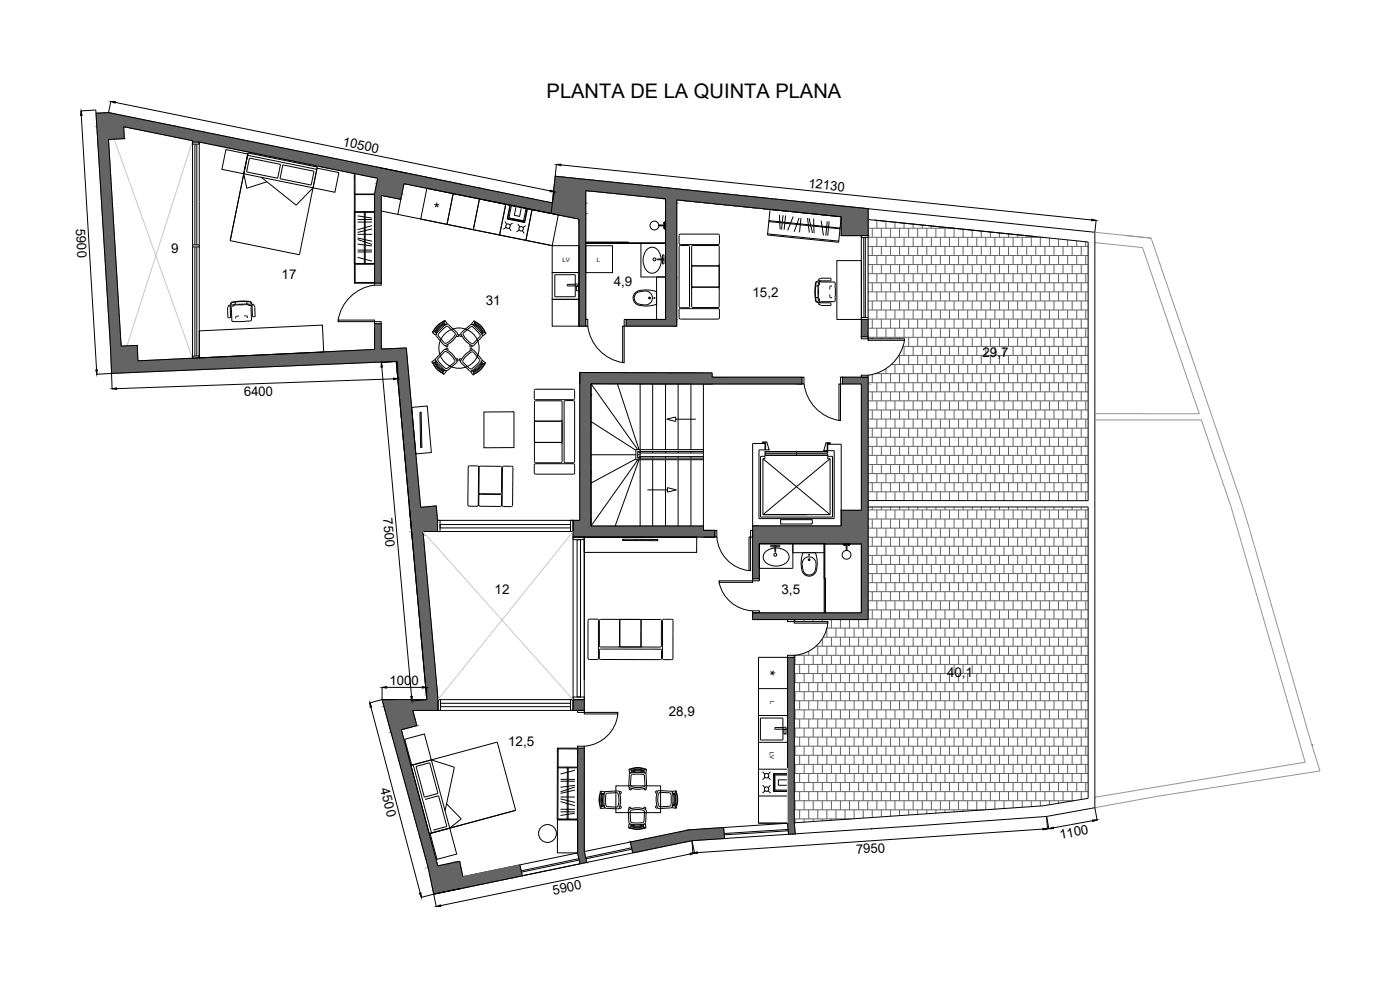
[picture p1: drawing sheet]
<svg xmlns="http://www.w3.org/2000/svg" width="420mm" height="297mm" viewBox="0 0 420 297" stroke-linecap="round" stroke-linejoin="round" font-family="sans-serif">
<defs><g id="words">
<text font-size="6" x="164" y="29.4">PLANTA DE LA QUINTA PLANA</text>
<g font-size="4.7">
<text x="130.2" y="64.2">*</text>
<text x="229.3" y="200.9" transform="rotate(90 229.3 200.9)">*</text>
</g>
<g font-size="4">
<text x="51.4" y="75.9">9</text>
<text x="84.5" y="83.7">17</text>
<text x="184.2" y="85.9">4,9</text>
<text x="225.8" y="89.2">15,2</text>
<text x="145.8" y="91.4">31</text>
<text x="294.8" y="107">29,7</text>
<text x="148.4" y="178.2">12</text>
<text x="234.5" y="178.3">3,5</text>
<text x="284.2" y="203.2">40,1</text>
<text x="200.7" y="214.8">28,9</text>
<text x="152.5" y="223.9">12,5</text>
</g>
<g font-size="3.9">
<text x="102.7" y="43.7" transform="rotate(12 102.7 43.7)">10500</text>
<text x="242.5" y="56.3" transform="rotate(6 242.5 56.3)">12130</text>
<text x="22.8" y="68.7" transform="rotate(87 22.8 68.7)">5900</text>
<text x="73.2" y="118.9" transform="rotate(-2 73.2 118.9)">6400</text>
<text x="115" y="155.5" transform="rotate(85 115 155.5)">7500</text>
<text x="116.9" y="205.4">1000</text>
<text x="114.1" y="236.8" transform="rotate(75 114.1 236.8)">4500</text>
<text x="318.2" y="251.7" transform="rotate(-10 318.2 251.7)">1100</text>
<text x="257" y="256.2" transform="rotate(-4 257 256.2)">7950</text>
<text x="166.1" y="268.4" transform="rotate(-12 166.1 268.4)">5900</text>
</g>
<g font-size="1.8">
<text x="168.8" y="78.5">LV</text>
<text x="179.1" y="78.5">L</text>
<text x="231.1" y="210.4" transform="rotate(90 231.1 210.4)">L</text>
<text x="231.1" y="225.6" transform="rotate(90 231.1 225.6)">LV</text>
</g>
</g></defs>
<!-- layer: 0 -->
<g fill="#636466" stroke="#636466" stroke-width=".3">
<path d="M174 111.8l37.1 .1z"/>
<path d="M28.8 34l3.8-.2 1 .2z"/>
<path d="M29.1 38h8l.2 3.6z"/>
<path d="M37.1 38h16.3l60.6 12.3z"/>
<path d="M29.3 42l3.3-.1v.1z"/>
<path d="M29.3 42h3.3l3.8 61.9z"/>
<path d="M33.2 104l8-.4v.4z"/>
<path d="M33.2 104h8l.3 7.7z"/>
<path d="M114 50.3l7.8 1.6h-8.1z"/>
<path d="M119.7 59.7h.6z"/>
<path d="M151.8 61.3h13.9l-.1 1.6z"/>
<path d="M112.4 58.2l2 .4h-2z"/>
<path d="M114.4 104.8l7.5-.4v.4z"/>
<path d="M120.4 124.9h3.4l2.4 27.3z"/>
<path d="M57.8 42.2l2 .4h-2z"/>
<path d="M166.6 52.9l41.4 4.3h-41.8z"/>
<path d="M114.7 209.9h8.3l-7.8 2.1z"/>
<path d="M123 209.9l.6 2.1z"/>
<path d="M115.2 212l1.6 5.7z"/>
<path d="M123.6 212l1.5 5.7z"/>
<path d="M116.8 217.7l.3 1.2z"/>
<path d="M120.4 218.9l4.7-1.2z"/>
<path d="M117.4 219.7h3.3l10.7 40.1z"/>
<path d="M115.2 212l7.8-2.1 .6 2.1z"/>
<path d="M115.2 212h8.4l1.5 5.7z"/>
<path d="M122.9 152.5l8-.7 .1 .7z"/>
<path d="M211.1 248.7l6.1-.4v.4z"/>
<path d="M189.2 252.6h16.5l-13.8 2.9z"/>
<path d="M173.3 255.9h2.1l.7 2.9z"/>
<path d="M236.4 247h2l.3 3.2z"/>
<path d="M128.5 260.4l7.9-1.7 .3 1.7z"/>
<path d="M128.5 260.4h8.2l1.3 6.2z"/>
<path d="M136.4 258.7l1.6-.3v.3z"/>
<path d="M136.4 258.7h1.6l.9 4.3z"/>
<path d="M140.2 262.8l15.8-3.3 .8 3.3z"/>
<path d="M140.2 262.8h16.6l-2.9 .6z"/>
<path d="M258.5 95.8h2z"/>
<path d="M174 111.9l39.7 3.2v-3.2zM174 111.9l39.7 3.2h-39.7z"/>
<path d="M177.4 115.1l36.3 .1zM177.4 115.1l36.3 .1z"/>
<path d="M174 115.1l3.4 .1zM174 115.1l3.4 .1z"/>
<path d="M211.1 115.2h2.6zM211.1 115.2h2.6z"/>
<path d="M174 115.2l3.4 3.3v-3.3zM174 115.2l3.4 3.3h-3.4zM174 118.5h3.4zM174 118.5h3.4z"/>
<path d="M174 118.5l3.4 8.4v-8.4zM174 118.5l3.4 8.4h-3.4z"/>
<path d="M174 126.9l3.4 14.8v-14.8zM174 126.9l3.4 14.8h-3.4z"/>
<path d="M174 141.7l3.4 14.4v-14.4zM174 141.7l3.4 14.4h-3.4z"/>
<path d="M172 156.1l5.4 1.7v-1.7zM172 156.1l5.4 1.7h-5.4z"/>
<path d="M172 157.8l39.1 1.3v-1.3zM172 157.8l39.1 1.3h-39.1z"/>
<path d="M172 159.1l42.5 .4v-.4zM172 159.1l42.5 .4h-42.5z"/>
<path d="M172 159.5l42.5 1.6v-1.6zM172 159.5l42.5 1.6h-42.5z"/>
<path d="M28.8 34l24.6 4-19.8-4zM28.8 34l24.6 4h-24.3z"/>
<path d="M29.1 38l.2 3.6h8zM29.3 41.6h8l-8 .4z"/>
<path d="M37.1 38l60.6 12.3h16.3zM97.7 50.3h16.3l-.6 3.2z"/>
<path d="M29.3 42l3.8 61.9h3.3zM33.1 103.9h3.3z"/>
<path d="M33.2 104l.3 7.7h8zM33.5 111.7h8l-8 .3z"/>
<path d="M113.7 51.9h8.2zM113.7 51.9h8.2zM113.7 51.9h8.2zM113.7 51.9h8.2z"/>
<path d="M121.9 51.9l15.6 3.2zM121.9 51.9l15.6 3.2h-16.3z"/>
<path d="M113.7 51.9l7.5 3.2 .7-3.2zM113.7 51.9l7.5 3.2h-8.2z"/>
<path d="M121.2 55.1l23.1 1.4-6.8-1.4zM121.2 55.1l23.1 1.4h-16.2z"/>
<path d="M128.1 56.5l23.9 1.6-7.7-1.6zM128.1 56.5l23.9 1.6h-16z"/>
<path d="M113 55.1l7.6 3.1 .6-3.1zM113 55.1l7.6 3.1h-8.2z"/>
<path d="M136 58.1l23.8 1.6-7.8-1.6zM136 58.1l23.8 1.6h-15.9z"/>
<path d="M112.4 58.2l7.9 1.5 .3-1.5zM112.4 58.2l7.9 1.5z"/>
<path d="M143.9 59.7l21.9 1.2-6-1.2zM143.9 59.7l21.9 1.2h-15.9z"/>
<path d="M149.9 60.9h15.9zM149.9 60.9l15.8 .1z"/>
<path d="M150.6 61l15.1 .3v-.3zM150.6 61l15.1 .3h-13.9z"/>
<path d="M151.8 61.3l7.9 1.6h5.9zM159.7 62.9h5.9l-.2 1.1z"/>
<path d="M112.4 58.6l2 26.4v-26.4zM112.4 58.6l2 26.4h-2z"/>
<path d="M112.4 97.1l2 7.7v-7.7zM112.4 97.1l2 7.7h-2z"/>
<path d="M112.4 104.8h9.6zM112.4 104.8h9.6z"/>
<path d="M112.4 104.8l9.6 .8v-.8zM97.1 105.6l15.3-.8 9.6 .8z"/>
<path d="M97.1 105.6h24.9zM97.1 105.6h24.9z"/>
<path d="M97.1 105.6l25.1 1.8-.2-1.8zM59.8 107.4l37.3-1.8 25.1 1.8z"/>
<path d="M59.8 107.4l62.5 .9-.1-.9zM41.4 108.3l18.4-.9 62.5 .9z"/>
<path d="M41.4 108.3l80.9 .1v-.1zM41.4 108.3l80.9 .1h-80.9z"/>
<path d="M41.4 108.4l.1 3.3zM41.4 108.4h77.5l-77.4 3.3z"/>
<path d="M118.9 108.4l4.9 16.5-1.5-16.5zM118.9 108.4l4.9 16.5h-3.4z"/>
<path d="M120.4 124.9l2.5 27.3h3.3zM122.9 152.2h3.3l-3.3 .3z"/>
<path d="M175.8 57.2l55.8 2.4-23.6-2.4zM175.8 57.2l55.8 2.4h-31.9z"/>
<path d="M199.7 59.6l35.2 .4-3.3-.4zM199.7 59.6l35.2 .4h-31.8z"/>
<path d="M166.2 57.2l9.6 3.7v-3.7zM166.2 57.2l9.6 3.7h-10z"/>
<path d="M203.1 60l57.4 2.6-25.6-2.6zM203.1 60l57.4 2.6h-31.4z"/>
<path d="M229.1 62.6h31.4zM229.1 62.6h31.4z"/>
<path d="M165.8 60.9l10 3.1v-3.1zM165.8 60.9l10 3.1h-10.4z"/>
<path d="M165.4 64l10.4 .5v-.5zM165.4 64l10.4 .5h-8.2zM167.6 64.5h8.2zM167.6 64.5h8.2z"/>
<path d="M229.3 62.6l31.2 2.4v-2.4zM229.3 62.6l31.2 2.4h-8z"/>
<path d="M167.6 64.5l8.2 1.2v-1.2zM167.6 64.5l8.2 1.2h-2z"/>
<path d="M252.5 65l8 .9v-.9zM252.5 65l8 .9h-8z"/>
<path d="M252.5 65.9l8 4.8v-4.8zM252.5 65.9l8 4.8h-8z"/>
<path d="M252.5 70.7h6zM252.5 70.7h6z"/>
<path d="M173.8 65.7l2 30.1v-30.1zM173.8 65.7l2 30.1h-2z"/>
<path d="M173.8 95.8l2 2.1v-2.1zM173.8 95.8l2 2.1h-2z"/>
<path d="M175.8 57.2l55.8 2.4-23.6-2.4zM175.8 57.2l55.8 2.4h-31.9z"/>
<path d="M199.7 59.6l35.2 .4-3.3-.4zM199.7 59.6l35.2 .4h-35.2z"/>
<path d="M203.1 60l40.7 .9-8.9-.9zM203.1 60l40.7 .9h-31.7z"/>
<path d="M199.7 60l3.4 .9v-.9zM199.7 60l3.4 .9h-3.4z"/>
<path d="M166.2 57.2l9.6 3.7v-3.7zM166.2 57.2l9.6 3.7h-10z"/>
<path d="M212.1 60.9l48.4 1.7-16.7-1.7zM212.1 60.9l48.4 1.7h-31.4z"/>
<path d="M229.1 62.6h31.4zM229.1 62.6h31.4z"/>
<path d="M165.8 60.9l10 3.1v-3.1zM165.8 60.9l10 3.1h-10.4z"/>
<path d="M165.4 64l10.4 .5v-.5zM165.4 64l10.4 .5h-8.2zM167.6 64.5h8.2zM167.6 64.5h8.2z"/>
<path d="M229.3 62.6l31.2 2.4v-2.4zM229.3 62.6l31.2 2.4h-8z"/>
<path d="M167.6 64.5l8.2 1.2v-1.2zM167.6 64.5l8.2 1.2h-2z"/>
<path d="M252.5 65l8 .9v-.9zM252.5 65l8 .9h-8z"/>
<path d="M252.5 65.9l8 4.8v-4.8zM252.5 65.9l8 4.8h-8z"/>
<path d="M199.7 60.9l3.4 12.2v-12.2zM199.7 60.9l3.4 12.2h-3.4z"/>
<path d="M199.7 73.1l3.4 10v-10zM199.7 73.1l3.4 10h-3.4z"/>
<path d="M199.7 83.1l3.4 12.7v-12.7zM199.7 83.1l3.4 12.7h-3.4z"/>
<path d="M173.8 65.7l2 30.1v-30.1zM173.8 65.7l2 30.1h-2z"/>
<path d="M187.9 95.8l15.2 2.1v-2.1zM187.9 95.8l15.2 2.1h-15.2z"/>
<path d="M173.8 95.8l2 2.1v-2.1zM173.8 95.8l2 2.1h-2z"/>
<path d="M114.7 209.9h8.3zM114.7 209.9h8.3z"/>
<path d="M117.1 218.9l.3 .8zM117.4 219.7l3-.8zM117.4 219.7l3-.8 .3 .8z"/>
<path d="M117.4 219.7l11 40.1h3zM128.4 259.8h3l-2.9 .6z"/>
<path d="M115.2 212l1.6 5.7h8.3zM116.8 217.7h8.3l-7.7 2z"/>
<path d="M252.8 113.2l7.7 2v-2zM252.8 113.2l7.7 2h-7.7z"/>
<path d="M258.5 115.2l2 37.9v-37.9zM258.5 115.2l2 37.9h-2z"/>
<path d="M252.5 153.1l8 4.7v-4.7zM252.5 153.1l8 4.7h-8z"/>
<path d="M225.9 157.8l34.6 3.3v-3.3zM225.9 157.8l34.6 3.3h-34.6z"/>
<path d="M225.9 161.1l34.6 2v-2zM225.9 161.1l34.6 2h-34.6z"/>
<path d="M247.6 163.1l12.9 .1zM247.6 163.1l12.9 .1z"/>
<path d="M225.9 163.1l2 10.6v-10.6zM225.9 163.1l2 10.6h-2z"/>
<path d="M258.5 163.2l2 20.7v-20.7zM258.5 163.2l2 20.7h-2z"/>
<path d="M225.9 183.9l34.6 2v-2zM225.9 183.9l34.6 2h-34.6z"/>
<path d="M122.9 152.5l8.4 3.6-.3-3.6zM122.9 152.5l8.4 3.6h-8.1z"/>
<path d="M123.2 156.1l8.1 3.4v-3.4zM123.2 156.1l8.1 3.4h-7.8z"/>
<path d="M123.5 159.5l3.5 1-.1-1zM123.5 159.5l3.5 1h-3.4z"/>
<path d="M123.6 160.5l7.7 48.1-4.3-48.1zM123.6 160.5l7.7 48.1h-3.3z"/>
<path d="M128 208.6l3.5 1.3-.2-1.3zM128 208.6l3.5 1.3h-3.4z"/>
<path d="M123 209.9l8.5 3.3v-3.3zM123 209.9l8.5 3.3h-7.6z"/>
<path d="M211.1 248.7l6.1 .3v-.3zM206.8 249l4.3-.3 6.1 .3z"/>
<path d="M206.8 249l10.7 2.6-.3-2.6zM194.3 251.6l12.5-2.6 10.7 2.6z"/>
<path d="M194.3 251.6l13.4 .6 9.8-.6zM191.1 252.2l3.2-.6 13.4 .6z"/>
<path d="M191.1 252.2l14.6 .4 2-.4zM189.2 252.6l1.9-.4 14.6 .4z"/>
<path d="M189.2 252.6l.6 2.9h2.1zM189.8 255.5h2.1l-2 .4z"/>
<path d="M173.3 224.5l2.1 31v-31zM173.3 224.5l2.1 31h-2.1z"/>
<path d="M173.3 255.5l2.1 .4v-.4zM173.3 255.5l2.1 .4h-2.1z"/>
<path d="M173.3 255.9l.7 2.9h2.1zM174 258.8h2.1l-2 .4z"/>
<path d="M236.4 197.2l2 33.2v-33.2zM236.4 197.2l2 33.2h-2z"/>
<path d="M236.4 230.4l2 16.5v-16.5zM236.4 230.4l2 16.5h-2z"/>
<path d="M236.4 246.9l2 .1zM236.4 246.9l2 .1z"/>
<path d="M236.4 247l.3 3.2h2zM236.7 250.2h2z"/>
<path d="M128.5 260.4l1.3 6.2h8.2zM129.8 266.6h8.2l-7.8 1.7z"/>
<path d="M136.4 258.7l.9 4.3h1.6zM137.3 263h1.6l-1.5 .4z"/>
<path d="M137.4 263.4h16.5l-13.7-.6zM137.4 263.4h16.5l-15.9 3.2z"/>
<path d="M172 209.9l3.4 3.3v-3.3zM172 209.9l3.4 3.3h-3.4z"/>
<path d="M213.7 113.2l27 2v-2zM213.7 113.2l27 2h-27z"/>
<path d="M258.5 95.8l2 5.2v-5.2zM258.5 95.8l2 5.2h-2z"/>
</g>
<g fill="none" stroke="#000" stroke-width=".3">
<path d="M24.3 33.3l4.5-.3 4.7 79 85.8-3.6 .2 5.3M24.4 34.6l4.6 76.4M32.6 33.8l133.2 27.1M32.6 33.8l-3.8 .2M33.3 30.4l-.7 3.4M34.6 30.7l130.5 26.6M57.8 42.6h2v.6h-2zM58.5 43.2v30.3M59.1 43.2v30.3M59.8 42.6l53.6 10.9-1 4.7M59.8 42.6v30.9M67.8 44.9l6.6 1.3-1.2 5.9-6.6-1.3z"/>
<path d="M74.3 46.6l20.8 4.2M74.4 45.9l20.8 4.2-5.3 26.3-20.8-4.2zM74.9 47.4l9.3 1.9-.9 4.2-9.3-1.9zM78.4 53.2l10.5 8.4 5-5.2-20.7-4.3 .9 4.4 6-1.9M84.9 49.5l9.3 1.9-.8 4.1-9.4-1.9zM95.2 50.4l6.5 1.4-1.2 5.9-6.6-1.3zM106.6 58.2v20.9M106.6 58.2h5.8M106.6 58.2l-.1-6.1h-.2v6.2h.3M112.4 58.4h-6.1v20.7h6.1M112.4 58.2v26.8M120.3 59.8l-.9 4.5"/>
<path d="M128.1 56.5l7.9 1.6-1.8 9.2-7.9-1.6zM136 58.1l7.9 1.6-1.9 9.2-7.9-1.6zM143.9 59.7l7.9 1.6-1.9 9.2-7.9-1.6zM166.4 57.5l-.6 3.4M166.6 52.9l162 16.8M166.6 52.9l-.8 8M167 49.3l-.4 3.6M168.3 49.5l159.3 16.5M203.1 60l24.2 2.4M203.1 60l49.4 5M203.1 60v37.9h-15.2M57.8 73.5v-31.3l-20.7-4.2 .2 3.6-4.7 .3 3.8 62 4.8-.3 .2 4.7 71-3.5v-7.7"/>
<path d="M57.8 73.5h2v.6h-2zM57.8 74.1v33.4M58.5 74.1v32.8M59.1 74.1v32.8M59.8 74.1v33.3M106.3 63.5h6.1v21.5h-6zM106.6 79.3v5.5h5.8M107.3 77.2l4.3 1.1M107.3 75h4.3M107.3 73.2l4.3 .6M107.3 71.9l4.3 1.4M107.3 71.4l4.3 1"/>
<path d="M107.3 70.3h4.3M107.3 66.6h4.3M107.3 65.9h4.3M107.3 64.8l4.3 .6M109.2 63.7h.5M109.3 79.1h.4M109.3 63.8v15.2M109.6 63.8v15.2M111.6 75.6h-4.3M111.6 68.7l-4.3 1M111.6 67.7l-4.3 1.2M112.4 63.7h-6.1"/>
<path d="M112.4 79.3h-6.1M114.4 63.3l51.3 10.4M151.5 66.5l.6 .8M151.8 61.3l7.9 1.6-1.9 9.2-7.9-1.6zM151.9 68.2l-.8 .6M152.2 65.7l5.3 1.1M152.4 65.6l-.2 .1M152.4 65.6l5 1M152.7 65.4l4.4 .9M152.7 65.4l-.3 .2M152.8 68.4l.6 .9M153.1 61.6l-.9 4.1"/>
<path d="M153.2 61.6l-.8 4M153.5 61.6l-.8 3.8M153.8 66.9l-.8 .6M154.4 64.6l1.5 .3M154.4 64.6l.1 .1M154.8 62.2l-.4 2.4M155.5 67.3l.5 .8M155.8 69l-.8 .6M155.9 64.9l-.1 .1M156.4 62.5l-.5 2.4M156.8 69.2l.5 .8M157.1 66.3l.3 .3"/>
<path d="M157.4 66.6l.1 .2M157.8 67.7l-.9 .6M157.9 62.5l-.8 3.8M158.2 62.6l-.8 4M158.3 62.6l-.8 4.2M159.7 62.9l7.9 1.6-1.9 9.2-7.9-1.6zM165.7 73.7h8.1v8.1h-8.1zM165.8 60.9l-.4 3.2M175.8 72.6h12.7v.2h-12.7zM175.8 73.7h8v8.1h-8zM175.8 73.1h23.9M187.8 72.8h11.9v.3h-11.9z"/>
<path d="M192.3 73.1h7.4v10h-7.4zM194.2 74.8a2.27 2.27 0 0 1 3.8 1.1 4.5 4.5 0 0 1-1.7 6 2.92 2.92 0 0 1-3.2-3l.1-2.3zM197.7 67.5h2v.3h-2zM199.2 66.8h.3v.5h-.3zM199.2 68h.3v.5h-.3zM199.5 66.5h.2v2.3h-.2zM203.8 70.6v2.4M203.8 74v18M203.8 73l.4 .4M204.2 70.2h11.3l.4 .4v2.4l-.4 .4h-11.3M204.2 73.7l2.4-.1 .4 .4-.1 18M204.2 70.2l-.4 .4"/>
<path d="M204.2 73.6l-.4 .4M207.6 79.4l.4 .4M207.6 73.8l.3-.1 7.6-.1 .3 .2 .1 18.1-.2 .3-7.7 .1-.4-.2zM207.9 79.8h7.6M208 79.8l-.4 .3M215.5 79.8l.4 .3M215.9 79.4l-.4 .4M230.4 70.2l-.1 .3 21.4 2.2v-.3M230.8 66.2l-.1 .4M230.8 66.5l21.2 2.2M230.8 66.2l21.3 2.2M231.1 62.8l21.4 2.2-.8 7.4-21.3-2.2z"/>
<path d="M233.9 64.5l.2 4.3M235 64.6l-.4 4.3M235.8 64.7l-.5 4.2M238 65l-1.6 4.1M239.8 65.4l-1.5 4.1M240.4 65.4l-.4 4.3M242.3 65.4l.6 4.4M242.8 65.5l1 4.4M244.2 65.6l.1 4.3M246.5 66.2l.6 4.4M248.3 66.4l-.5 4.3M248.8 66.4l-.4 4.3"/>
<path d="M251.1 78.2h7.4v17.6h-7.4zM252.1 68.3v.4M252.5 65v5.7h8v-4.8M258.5 70.7h2v.6h-2zM258.5 71.3v29.7M259.2 71.3l.1 24M259.7 71.3v24M260.5 65.9l66.1 6.7v77.6h-66.1M260.5 62.6v3.3M260.5 71.3v24M262.5 66l47.7 4.9M328.6 69.7v172.6"/>
<path d="M329 66.1l-.4 3.6M59.8 99.3l37-1.8 .3 8.1-37.3 1.8zM68.5 91.6l.6 .1M68.5 91.6l-.2 1 .1 2.6h.8M69.1 91.7l.1 3.5M69.1 91.8l.3 .5M69.4 90.9l-.3 .9M69.4 90.9v.5M69.4 92.3l.2 4.1M70.6 90.6v.6M70.6 91.2v.1M70.6 91.2l-.6 .3-.6-.1"/>
<path d="M70.7 91.5h.1M70.7 95l.1 .6M70.7 95h.1M70.9 94.9h-.1M70.9 94.9l-.2 .1M71.7 94.8l-.8 .1M73.2 94.8h.8M73.9 91.2l-3.3 .1M73.9 91.2h.1M74 91.3l-3.4 .1-.9 .5-.6-.1M74 91.3h.1M74 91.3l1 .4 .6-.2"/>
<path d="M74 94.8h.1M74 90.5l.1 .6M74.1 94.8h.1M74.1 91.1h.1M74.1 91.1l-.2 .1M74.1 91.1l.6 .2 .6-.1M74.2 94.8h.1M74.2 94.8v.6M75.3 90.6l.3 .9M75.3 90.6a16.4 16.4 0 0 0-5.9 .2M75.3 90.6a11.1 11.1 0 0 0-5.9 .3M75.3 90.6v.6"/>
<path d="M75.7 91.5l-.4 .6 .2 4-.6 .2-2.3 .2h-2.4l-.6-.2M75.9 95l-.3-3.6a.66 .66 0 0 1 .7 .2 .66 .66 0 0 1 .2 .7l.1 2.7h-.7M101.5 96h10.9v.5h-10.9zM112.4 85h2v.6h-2zM112.4 96.5h2v.6h-2zM112.4 85.6a12.6 12.6 0 0 0-10.9 10.4M114.4 85v-26.4l5.9 1.2 .9-4.7 52.6 10.6v32.2M114.4 97.1v7.7l7.5-.4 4.3 47.8 4.7-.4 .4 4.3M130.3 99.4l-.4 .5M130.3 99.4l-.2-.2-.4 .5 .2 .2M130.3 99.4l.7 .6M132.3 99.4l1.5-1.4 .5-.1 2.3 2.1a4.3 4.3 0 0 1-3.1 3l-2-2.4 .1-.5z"/>
<path d="M133 96.5l-1.5 .9-1.4 1.9M133.1 96.6l-1.5 .9-1.4 1.8M133.2 96.7l.5 .7M133.3 96.9l-1.4 .9-1.4 1.8M133.5 97.1l-1.5 .8-1.3 1.8M133.6 97.3l-1.6 1-1.1 1.6M133.7 96.3l.5 .8-1.6 1.3-1.9 2.1-.8-.6M133.7 96.3l-.2-.2-.5 .3 .2 .3M133.7 96.3l-.5 .4M133.9 97.3l.7 .1 2.5 2.4M137.1 99.7l.1 .2a5.3 5.3 0 0 1-3.8 3.7l-2.5-2.8v-.6M141.2 98.1l-2.2 1.9a4.5 4.5 0 0 0 3 3.1l2-2.1v-.7"/>
<path d="M141.8 97.4l-.6 .1-2.7 2.2-.1 .6h-.4v.6h.6M141.9 98.1l2.1 2.3M141.9 98.1h-.7M142.1 97.4l1.6 1.1 1 1.6M142.1 96.4l-.6 .8 1.6 1.4 1.8 2.2 .8-.6M142.1 96.4l.5 .4M142.1 96.4l.2-.2 .5 .4M142.3 97.2l1.4 .9 1.2 1.9M142.4 97l1.4 1 1.3 1.8M142.6 96.8l-.6 .8M142.7 96.7l1.8 1.4 1 1.5M142.8 96.6l-.2 .2"/>
<path d="M142.8 96.6l1.4 1 1.4 1.9M145.4 99.7l.2-.2 .3 .5-.2 .2M145.4 99.7l.3 .5M145.4 99.7l-.8 .6M165.7 89.8h8.1v8.1h-8.1zM165.7 81.8h8.1v8h-8.1zM166.5 82.4h6.1v6.6h-6.1zM170.3 85.3v.5M173 85.8h.6v1.4h-.6zM173.8 97.9h2M175.8 95.8h.6v2.1h-.6zM175.8 95.8v-38.6l23.9 2.4v36.2h-11.8"/>
<path d="M176.4 97.8a12.6 12.6 0 0 0 10.5 11M186.9 97.9h.4v10.9h-.4zM187.3 95.8h.6v2.1h-.6zM191.7 87.6a1.99 1.99 0 0 0-1.3 2.4 1.99 1.99 0 0 0 2.4 1.4l.7 .1M191.7 87.6a3.3 3.3 0 0 1 3.8 .7 2.08 2.08 0 0 1 0 2.2 2.08 2.08 0 0 1-2 1M191.8 87.2a2.3 2.3 0 0 0-1.8 2.7 2.3 2.3 0 0 0 2.6 1.8l2.2 .1 2.3-.5-.1-3.8M191.8 87.2l2.3-.2 3 .5M197 83.1h2.7v12.7h-2.7zM203.8 93v2.4M203.8 95.4l.4 .3M203.8 91.9l.4 .4M204.2 92.6h11.3l.4 .4v2.4l-.4 .3h-11.3"/>
<path d="M204.2 92.3h2.4M204.2 92.6l-.4 .4M207 91.9l-.4 .4M207.6 85.8l.4 .3M207.9 86.2h7.6M208 86.2l-.4 .3M215.5 86.2l.4 .3M215.9 85.8l-.4 .3M244.8 85.8h.5M244.8 89.3h.5M244.8 84.6a13.3 13.3 0 0 0 .1 5.9M244.8 84.6h.1"/>
<path d="M245 90.5l.9 .3M245 84.6a16.4 16.4 0 0 0 0 5.9M245 84.6h.5l.1 .6-.2 .6M245.3 85.8h.1M245.4 89.3l.2 .6-.1 .6h-.5M245.4 85.8v.2M245.4 85.9v.1M245.4 86l-.1 3.3M245.5 85.8h.1M245.5 89.3l.5 .9-.1 .6M245.6 89.3h-.1M245.6 85.8h.1"/>
<path d="M245.6 85.8v3.4M245.6 89.2v.1M245.6 85.9h.1M245.6 89.2h.1M245.7 83.7l1-.3h2.6l.1 .8-3.6 .1zM245.9 84.3l-.9 .3M245.9 84.3l.1 .6-.5 .9M245.9 84.2l.5 .4M246.4 84.6h4.1M246.4 90.5l-.5 .4M246.7 91.6h-.2a.59 .59 0 0 1-.6-.2 .59 .59 0 0 1-.1-.6l3.6 .1-.1 .8h-2.6M249 88.3l.1 .9"/>
<path d="M249 89l.1 .1M249.1 89.2l.6 .1M249.1 86h.1M249.1 86l-.1 .8M249.7 85.8l-.6 .2M250.5 84.6l.2 .6v2.3v2.4l-.2 .6h-4.1M258.5 95.3h2v.5h-2zM260.5 95.8v5.2M33.5 111.5l.1 5.2M33.5 112l-4.5 .3M57.8 106.9l2-.1v.6l-2 .1zM114.4 108.8l4.5-.4 9.2 101.5"/>
<path d="M114.6 110.2l8.9 98.8M118.1 113.7l-83.1 2.9M129.8 108.4l-.3 .2 .4 .5 .2-.2M129.8 108.4l.3 .5M129.9 109l1.4 2 1.4 1M130 109l1 1.5 1.8 1.4M130.4 108.7l.9 1.5 1.8 1.4M130.6 108.6l1.2 1.8 1.4 1M130.6 107.9l-.8 .5M130.6 107.8l1.8 2.2 1.6 1.4-.6 .8M130.8 108.4l1 1.7 1.6 1.1M130.8 108.2l.1-.7 2.5-2.7a5.5 5.5 0 0 1 3.7 3.4"/>
<path d="M130.9 108.3l-.8 .6M131.5 108.2l2.1 2.3M131.5 107.5v.7M131.5 107.6l2-2.1a4.4 4.4 0 0 1 3 3l-2.2 2h-.7M132.7 112l.5 .4 .2-.2M132.9 111.8l.5 .4M132.9 111.8l-.2 .2M133.5 111l-.6 .8M133.8 104.8v-.4l.7 .1-.1 .7M134.4 103.3v.7h-.6v-.4M136.8 107.7h.7v.6h-.4M137.1 108.2l-.1 .7-2.7 2.2-.6 .1"/>
<path d="M137.2 100.3l.4 .1v.6l-.7-.1M138.3 108.2l.1 .7M138.4 108.9l2.5 2.3 .7 .1M138.4 100.3l1.1 1.7 2.1 1.7M138.6 107.7l-.7-.1-.1 .7h.4M140 106.7l.5-.4a1.18 1.18 0 0 1 1.6-.5l1.9 2.2a5.5 5.5 0 0 1-2.8 2.7l-2.3-2.1v-.5zM141.7 105l.6 .1 2.2 2.7M141.7 105l-1.8 1.1-1.6 2.1M141.7 105v-.4h-.6v.7M141.7 111.2l.6 .8M142.3 112l-.5 .3M142.3 112l.2 .2"/>
<path d="M142.5 112.2l-.5 .4-.2-.3M144.4 108.6l.8 .6M144.6 107.8v.6M144.6 108.7l-1.1 1.6-1.6 1M144.7 100.4l-.1 .7-2.3 2.5-.7 .1v.4h-.6l.1-.7M144.8 108.9l-.9 1.4-1.9 1.2M145 109l-1 1.4-1.8 1.3M145.2 109.2l.2 .2M145.3 109.3l-1 1.4-1.9 1.4M145.4 109.4l-1 1.4-1.9 1.4M145.6 108.7l-.8-.6-1.3 1.6-2.2 1.8 .5 .8M145.6 108.7l-.4 .5"/>
<path d="M145.6 108.7l.2 .2-.4 .5M160.3 117.2v2.3l.4 .4h11.4M172.1 116.8h-11.4l-.4 .4M172.1 116.8l.4 .4M172.5 117.2v2.3l-.4 .4M177.4 118.5h.1M177.4 115.1l14 19.8M185.3 115.1l6.5 19.8M192.1 115.1v42.7M195.9 115.2v19.7M199.7 115.2v19.7M203.5 115.2v19.7"/>
<path d="M207.4 115.2v19.7M211.1 115.2l-33.7-.1v42.7M240.7 113.2h.6v2h-.6zM240.7 115.2h-29.6v43.9h3.4M240.7 113.2h-27v-1.3l-39.7-.1v44.3h-42.7M241.3 115.2a12.6 12.6 0 0 0 10.5 10.9M251.8 115.2h.5v10.9h-.5zM252.3 113.2h.5v2h-.5zM252.8 113.2h7.7v72.7h-34.6v-2h32.6v-20.7h-30.6M252.8 115.2h5.7v37.9h-6M258.5 101h2v.6h-2zM258.5 112.6h2v.6h-2z"/>
<path d="M260.5 101.6h10.9v.5h-10.9zM271.4 102.1a12.6 12.6 0 0 1-10.9 10.5M123.5 122.2l4.7-.4 1.3 14-4.7 .4zM126 123.7h.4l.2 10.5h-.4zM145.2 123.6h9v10.7l-9 .1zM153.6 139.9h-2.4l-.4 .3-.1 11.4M153.6 139.9l.3 .4-.1 11.3-.3 .4h-2.4M160.3 139.5v2.4l.4 .3 11.4 .1M160.4 120.6v17.9l.4 .3M160.4 132.4l.4 .3M160.4 120.6l.4-.3 7.5-.1 .4 .4M160.4 126l.4 .4"/>
<path d="M160.8 138.9h7.5M160.8 126.4h7.5M160.8 132.7h7.5M160.8 126.4l-.4 .3M160.8 132.7l-.4 .4M168.3 126.4l.4 .3M168.3 132.7l.4 .4M168.7 120.6v17.9l-.4 .3M168.7 132.4l-.4 .3M168.7 126l-.4 .4M169.3 120.6v17.9M169.3 138.5l.4 .3"/>
<path d="M169.7 138.9h2.4M172.1 139.1h-11.4l-.4 .4M172.1 120.2h-2.4l-.4 .4M172.1 139.1l.4 .4M172.1 120.2l.4 .4v17.9l-.4 .3M172.5 139.5v2.4l-.4 .3M177.4 136.4h13.4M177.4 126.5l13.4 8.6M190.8 137.7l-13.4 7.3M191.4 136.4h.7M191.4 135.5h19.7M191.4 135.5v2h19.7"/>
<path d="M191.4 135.5l.7 .4M191.5 137.9l-14.1 19.9M191.8 137.9l-7.2 19.9M191.8 135.5l.3 .4M192 135.5l.1 .4M192.1 135.9h19M192.1 137h19M192.1 137l-.7 .4M192.1 137l-.3 .5M192.1 137l-.2 .5M195.9 135.5v.4M195.9 137v.5"/>
<path d="M195.9 137.9v19.9M199.7 135.5v.4M199.7 137v.5M199.7 137.9v19.9M200.1 125.8l2.7-.7v1.4zM202.8 125.8h6M203.5 135.5v.4M203.5 137v.5M203.5 137.9v19.9M207.4 135.5v.4M207.4 137v.5M207.4 137.9v19.9"/>
<path d="M211.1 134.9h-20.3v3h20.3M228.9 132.6h1.2l.7 2.4h-1v-2.1h-.9zM229 137.6h.6v-.7h-1.4v18.2h21.6v-18.2h-1.4v.7h.7M229 137.6v16.8M229 137.6l20.1 16.8M229.6 135.5h18.8v.4h-18.8zM229.6 136.2h18.8v.5h-18.8zM239 135.5v.4M239 136.2v.5M247.9 132.8h1.3v.3h-.9v2.1h-1.1zM249.1 137.6v16.8M249.1 137.6l-20.1 16.8"/>
<path d="M126.9 159.5h45.1M126.9 159.5l4.6 50.4M131.3 156.1h.8v3.4h-.8zM131.3 156.1v3.4M132.1 157.4h39.1v1h-39.1zM140.4 151.5l.1-11.4 .4-.3h2.4l.4 .4-.2 11.3-.3 .4M140.4 151.5l.4 .4M140.8 151.9h2.4M143.7 148.7v2.8l.4 .4M143.9 140l.3-.1h6l.3 .2v7.7l-.2 .3h-6.2l-.3-.2zM144.1 148.3l6.1 .1M144.1 148.3l-.4 .4"/>
<path d="M150.2 148.4l.3 .3M150.5 148.7v2.9l-.2 .3h-6.3M150.7 151.6l.4 .4M171.2 156.1h.8v3.4h-.8zM172 156.1v57.1M177.4 157.8h33.7M194.3 147h6M200.3 146.3l2.7 .7-2.7 .6zM214.5 159.1h.6v2h-.6zM214.5 159.1v2h-42.5M225.3 159.1h.6v2h-.6zM225.9 157.8h26.6v-24.5h-4.1v1.9h1.9v20.4h-22.5v-20.6h1.8v-1.9h-3.7v40.6"/>
<path d="M229 154.4h20.1M234.3 155.9h9.5v1.3h-9.5zM260.5 152.1h66.1v87.4l-13.5 2.3-74.7 5.1M172 161.1h3.4v.8h-3.4zM173.2 161.9h1v47.2h-1zM175.4 161.1h33.7v4.6h-33.8zM175.4 161.1v52.1h-51.5l1.2 4.5-4.7 1.3 11 40.8 6.6-1.4 .9 4.6M186.9 161.8l10.5 .1v.3h-10.5zM215.1 161.1a10.8 10.8 0 0 0 9.7 10.1M215.8 174.3h10.1v.4h-10.1zM215.8 174.7a10.7 10.7 0 0 0 10.1 8.6M224.8 161.1h.5v10.1h-.5z"/>
<path d="M225.9 173.7h2v.6h-2zM227.9 173.7v-10.6h19.7v20.8M229.7 165.6a4.6 4.6 0 0 1 7.1 1 2.92 2.92 0 0 1-3.1 3.2 3.8 3.8 0 0 1-4.7-2.7zM237.9 163.1v7.4h-10M237.9 165.8h9.4M241 165.8a8.3 8.3 0 0 0 .1 6.2 2.31 2.31 0 0 0 2.7 .7 2.31 2.31 0 0 0 1.4-2.4v-2.3l-.5-2.2M241 171.2a3.3 3.3 0 0 1 .7-3.8 2.2 2.2 0 0 1 2.5 .2 2.2 2.2 0 0 1 .7 2.5 2 2 0 0 1-1.5 2.3 2 2 0 0 1-2.4-1.2M247.3 163.1v20.8M247.3 173.7h.3M247.6 173.4h.1v10.5M252.9 163.2v.2h2.3v-.2M253.2 163.4v.3h.6v-.3"/>
<path d="M254 163.2v1.9h.2v-1.9M254.4 163.4v.3h.5v-.3M176.5 197.5v-11.4l.4-.3h2.4l.3 .3v11.4M176.5 197.5l.3 .4h2.4M179.6 197.5l-.4 .4M179.9 195.1l.3-.4 18 .1 .4 .3-.1 2.4-.3 .4h-17.9M179.9 197.5l.4 .4M179.9 195.1v2.4M185.6 185.8l.4 .4M186 193.7l-.4 .4M186 186.2v7.5M186 193.7l.4 .4h11.7"/>
<path d="M186.4 185.8l-.4 .4M192 185.9l.4 .3v7.6M192.8 185.9l-.4 .3M198.5 193.8v-7.6l-.2-.3-18-.1-.3 .2-.1 7.7 .2 .4h11.9l.4-.3 .4 .3M198.5 193.8l-.4 .3M198.8 186.2v11.3l.4 .4h2.4l.4-.4v-11.3M198.8 186.2l.4-.4h2.4l.4 .4M225.9 183.3h2v.6h-2zM236.4 196.6h2v.6h-2zM236.4 185.9h2v.6h-2zM236.4 197.2v49.8M236.4 197.2h-8.8v49.8h8.8"/>
<path d="M238.4 186.5h10v.5h-10zM238.4 197.2v49.7M248.4 187a10.8 10.8 0 0 1-10 9.6M111.3 212.2l14.8 55.8M114.7 209.9l13.8 50.5 1.7 7.9 7.8-1.7M114.7 209.9h13.4M114.7 209.9l-3.7 1M114.7 206.2v3.7M115.2 212h.1M116 206.2h10.8M128.1 206.2v3.7M128.1 209.9l-4.5 .4"/>
<path d="M131.5 209.9h.7v3.3h-.7zM131.5 209.9h43.9M131.5 209.9v3.3M132.2 211h39v1h-39zM171.2 209.9h.8v3.3h-.8zM172 209.1h3.4v.8h-3.4zM173.3 213.2h2.1v.5h-2.1zM175.4 213.7h10v.5h-10zM185.4 214.2a10.8 10.8 0 0 1-10 9.7M227.6 206.6h8.8M227.6 214.7h8.8M228.2 215.4h6.8v6.6h-6.8z"/>
<path d="M232.5 218.3v.5M235.3 218.8h.6v1.4h-.6zM121.5 221.8l5.9-1.6 2 7.8-5.8 1.6zM123.3 229.7l25.9-7 5.6 20.4-26 7 25.9-7M124 229.5l5.5 20.4M124.9 230l4.1-1.1 2.4 9.2-4.1 1.1zM127.5 239.9l4.1-1.1 2.5 9.2-4.1 1.1M167.3 224.5h6v21.5l-6.1-.1zM167.3 230.4h6M167.3 230.2h6M167.3 224.7h6M167.5 230.4l-.1 15.3h-.2l6.1 .1"/>
<path d="M167.5 224.7v5.5M168.2 239.1h4.3M168.2 239.7l4.3 1.1M168.2 233.8l4.3 .1M168.2 234.4h4.3M170.2 230.4h.4M170.3 230.4l-.1 15.3M170.5 230.4v15.3M172.5 237.1l-4.3 .9M172.5 231.1l-4.3 1.1M172.5 235.6l-4.3 .6M172.5 236.1l-4.3 1.5"/>
<path d="M173.3 223.9h2.1v.6h-2.1zM173.3 224.5v31.4M175.4 224.5v31M180.1 238l-.3 1.7 .3 2.3M180.3 238l-.4 1.7 .4 2.3M180.4 238l.9 .2M180.5 237.4h-.3l-.1 .6h.3M180.5 237.4l-.1 .6M180.5 237.4l.9 .2M180.6 238.1l-.3 1.6 .3 2.3M180.9 238.1l-.4 1.6 .4 2.2M181.2 238.1l-.4 1.9 .4 1.9"/>
<path d="M181.4 237.9l.5-.4 3.4-.2 .6 .3 .2-.3 .4 .5-.5 .5M181.5 237.6l-.3 2.1 .3 2.8M184.8 235.8h13.5v8h-13.5zM185 237.8l-2.9 .2a5.6 5.6 0 0 0 0 4l2.9 .2M185 237.8l.2 .1a4.5 4.5 0 0 1 0 4.2l-.2 .1M185.9 237.7a5.9 5.9 0 0 1-.3 5l-3.7-.2-.5-.4M188.8 231l.2 1 2.8-.3 2.1 .3 .1-1M188.9 232.4l-.2 3.7a5.3 5.3 0 0 0 5.4 0l-.2-3.7M189 236.4l-.3 .3 .5 .4 .4-.5M189.3 231.9l-.4 .5M189.4 232.9l-.1 2.8a4.3 4.3 0 0 0 4.2 0l-.1-2.8M189.4 230.7h-.6v.3"/>
<path d="M189.4 230.7v.2M189.4 232.8v-.2a5.6 5.6 0 0 1 4 0v.2M189.4 230.7l2.3-.4 1.7 .4M189.4 230.9l-.6 .1M189.4 230.9l.1 1M189.4 230.8l2.3-.4 1.7 .4M189.5 231.2l2.2-.4 1.7 .4M189.5 231.4l2.2-.4 1.6 .4M189.5 231.7l1.9-.4 1.9 .4M193.4 230.9l.6 .1M193.4 230.9l-.2 1M193.4 230.7v.2"/>
<path d="M193.4 230.7h.6v.3M193.5 231.9l.4 .5M193.8 236.4l.2 .3-.4 .4-.5-.5M197.3 237.5l-.3-.3-.4 .5 .5 .5M198.2 237.7l2.7 .2M198.2 237.7l-.2 .1a4.3 4.3 0 0 0 0 4.2l3.1-.2a5.3 5.3 0 0 0 0-3.9h-.2M201.7 237.4l.3 2.1-.3 2.8 1 .2M201.8 237.8l-.5-.4-3.7-.2a5.5 5.5 0 0 0-.3 5M202 238l.4 1.9-.4 1.9M202.3 238l.3 1.6-.3 2.2M202.5 237.9l.4 1.7-.4 2.2M202.7 237.3l.1 .6"/>
<path d="M202.7 237.3l-1 .1M202.7 237.3h.3l.1 .6M202.8 237.9l-1 .1M202.9 237.9l.4 1.7-.4 2.3M203 237.8l.4 1.8-.4 2.3M203.1 237.9h-.3M227.6 222.7h8.8M227.6 230.8h8.8M227.6 238.8h8.8M228.9 231.6l.7 .7M228.9 235.6l.7 .7M229.6 233.2l-.7 .7"/>
<path d="M229.6 237.3l-.7 .7M230.5 233.2l.7 .7M230.5 237.3l.7 .7M231.2 231.6l-.7 .7M231.2 235.6l-.7 .7M232.1 232.1v5.4M232.1 232.1l.1 .1M232.1 237.5h4.3M232.1 232.1h4.3M232.2 232.2v5.1M232.2 237.3l-.1 .2M232.2 232.2l.3 .3"/>
<path d="M232.2 232.2h4.2M232.2 237.3h4.2M232.5 237.1l-.3 .2M232.5 232.5v4.6M232.5 232.5h3.9M232.5 232.5v.2M232.5 237.1h3.9M232.5 236.9v.2M233.5 235.5l.1 .1M233.6 234v1.6M233.6 234l-.1 .1M233.6 235.6h2.5"/>
<path d="M233.6 234h2.5M393.7 223.5h.1M129.1 250l5.9-1.5 2.1 7.8-5.9 1.5zM133.6 243.3l2.8-13.1-7-2.2 5.6 20.5M134 241.2l4.4 4.5-3.4 2.8M156 259.5l.8 3.3M167.3 246h6v9.9h-6zM168.2 240.5l4.3 1.3M168.2 242.8h4.3M168.2 243.6h4.3M170.1 245.7h.4M172.5 244l-4.3 .7"/>
<path d="M173.3 255.9l-35.9 7.5M173.3 255.9l.8 3.3M173.7 257.6l-17.3 3.7M173.8 258l-17.2 3.7M175.4 255.5l.7 3.3M180.4 242l.1 .6M180.4 242h-.3l.1 .6h.3M181.3 241.9l-.9 .1M181.4 242.5l-.9 .1M186 241.8l.5 .4-.4 .5-.2-.3M188.7 248.2l.1-1 2.8 .2 2.1-.2 .2 1M188.7 248.2l-.1 .3h.6l.1-.2"/>
<path d="M188.7 248.2l.6 .1M189.2 252.6l.7 3.3M189.2 247.3l-.4-.5-.2-3.7a5.2 5.2 0 0 1 5.3 0l-.1 3.7-.5 .5M189.2 248.5l2.4 .4 1.7-.4M189.2 248.4l2.4 .3 1.7-.3M189.3 243.2a4.8 4.8 0 0 1 4.1 .2l-.2 3.2a5.5 5.5 0 0 1-3.9 0l-.2-2.9zM189.3 248l2.2 .3 1.7-.3M189.3 247.8l2.2 .3 1.7-.3M189.4 247.5l1.9 .3 1.8-.3M189.4 247.3l-.1 1M189.5 242.6l-.4-.5-.5 .4 .3 .3M189.6 254.4l-13.8 2.9"/>
<path d="M189.7 254.8l-13.8 2.9M193 242.6l.4-.5 .5 .4-.3 .3M193.1 247.3l.1 1M193.9 248.2l-.7 .1M193.9 248.2v.3h-.6l-.1-.2M197.1 241.6l-.5 .5 .4 .5 .3-.4 .5 .4 3.5-.2 .5-.5M201.8 241.8l1 .1M202.8 241.9l-.1 .6M202.8 241.9h.3M203.1 241.9l-.1 .6h-.3M207.1 256.2l-74.9 15.5M207.7 252.2l-77.5 16.1"/>
<path d="M207.7 252.3l.2 3.7M207.7 252.3l.8 3.7M217.2 248.3l.3 3.3M236.4 247l.3 3.3M236.4 247l-29.6 2-31.4 6.5M236.5 248.9l-19.2 1.2M236.6 249.3l-19.3 1.2M238.4 246.9l.3 3.3M261.4 248.7h.1M313 248.8l-103.7 7M314.1 245l-106.4 7.2M314.1 245l.7 3.7"/>
<path d="M314.1 245l.3 3.7M327.9 246.2l-11.8 2.2M328.6 242.3l.7 3.7M328.6 242.3l-14.5 2.7M130.1 268.3l-3.6 .9M130.2 268.3l.7 3.7"/>
<circle cx="152.5" cy="67.9" r=".67"/>
<circle cx="156.4" cy="68.6" r=".67"/>
<circle cx="196.4" cy="67.7" r="1.32"/>
<circle cx="196.4" cy="77.8" r=".43"/>
<circle cx="194.9" cy="89.4" r=".26"/>
<circle cx="194.9" cy="89.4" r=".14"/>
<circle cx="196.4" cy="89.4" r=".14"/>
<circle cx="137.7" cy="104.5" r="6"/>
<circle cx="232.7" cy="166.5" r=".43"/>
<circle cx="242.8" cy="167.9" r=".26"/>
<circle cx="242.8" cy="166.5" r=".14"/>
<circle cx="242.8" cy="167.9" r=".14"/>
<circle cx="254.1" cy="166.5" r="1.32"/>
<circle cx="230.1" cy="236.8" r=".67"/>
<circle cx="230.1" cy="232.7" r=".67"/>
<circle cx="164.3" cy="250.1" r="2.68"/>
</g>
<path d="M32.5 36.8l25.3 70.7M57.8 42.2l-21.2 66.2M126.9 159.5l45.1 50.4M172 159.5l-40.5 50.4M236.4 230.4v16.6" fill="none" stroke="#c7c8ca" stroke-width=".3"/>
<g fill="none" stroke="#636466" stroke-width=".3">
<path d="M260.5 68.5h25.8v2.7M260.5 71.2h52.5M260.5 73.9h66.1M260.5 76.7h66.1M260.5 79.4h66.1M261.8 68.5v2.7M261.8 73.9v2.8M261.8 79.4v2.7M263.2 66.1v2.4M263.2 71.2v2.7M263.2 76.7v2.7M264.5 68.5v2.7"/>
<path d="M264.5 73.9v2.8M264.5 79.4v2.7M265.9 66.4v2.1M265.9 71.2v2.7M265.9 76.7v2.7M267.2 68.5v2.7M267.2 73.9v2.8M267.2 79.4v2.7M268.6 66.7v1.8M268.6 71.2v2.7M268.6 76.7v2.7M270 68.5v2.7"/>
<path d="M270 73.9v2.8M270 79.4v2.7M271.3 67v1.5M271.3 71.2v2.7M271.3 76.7v2.7M272.7 68.5v2.7M272.7 73.9v2.8M272.7 79.4v2.7M274.1 67.2v1.3M274.1 71.2v2.7M274.1 76.7v2.7M275.4 68.5v2.7"/>
<path d="M275.4 73.9v2.8M275.4 79.4v2.7M276.8 67.5v1M276.8 71.2v2.7M276.8 76.7v2.7M278.1 68.5v2.7M278.1 73.9v2.8M278.1 79.4v2.7M279.5 67.8v.7M279.5 71.2v2.7M279.5 76.7v2.7M280.9 68.5v2.7"/>
<path d="M280.9 73.9v2.8M280.9 79.4v2.7M282.2 68.1v.4M282.2 71.2v2.7M282.2 76.7v2.7M283.6 68.5v2.7M283.6 73.9v2.8M283.6 79.4v2.7M285 68.4v.1M285 71.2v2.7M285 76.7v2.7M286.3 73.9v2.8"/>
<path d="M286.3 79.4v2.7M287.7 71.2v2.7M287.7 76.7v2.7M289 68.8v2.4M289 73.9v2.8M289 79.4v2.7M290.4 71.2v2.7M290.4 76.7v2.7M291.8 69.1v2.1M291.8 73.9v2.8M291.8 79.4v2.7M293.1 71.2v2.7"/>
<path d="M293.1 76.7v2.7M294.5 69.3v1.9M294.5 73.9v2.8M294.5 79.4v2.7M295.9 71.2v2.7M295.9 76.7v2.7M297.2 69.6v1.6M297.2 73.9v2.8M297.2 79.4v2.7M298.6 71.2v2.7M298.6 76.7v2.7M300 69.9v1.3"/>
<path d="M300 73.9v2.8M300 79.4v2.7M301.3 71.2v2.7M301.3 76.7v2.7M302.7 70.2v1M302.7 73.9v2.8M302.7 79.4v2.7M304 71.2v2.7M304 76.7v2.7M305.4 70.4v.8M305.4 73.9v2.8M305.4 79.4v2.7"/>
<path d="M306.8 71.2v2.7M306.8 76.7v2.7M308.1 70.7v.5M308.1 73.9v2.8M308.1 79.4v2.7M309.5 71.2v2.7M309.5 76.7v2.7M310.9 71v.2M310.9 73.9v2.8M310.9 79.4v2.7M312.2 71.2v2.7M312.2 76.7v2.7"/>
<path d="M313.6 73.9v2.8M313.6 79.4v2.7M314.9 71.4v2.5M314.9 76.7v2.7M316.3 73.9v2.8M316.3 79.4v2.7M317.7 71.7v2.2M317.7 76.7v2.7M319 73.9v2.8M319 79.4v2.7M320.4 72v1.9M320.4 76.7v2.7"/>
<path d="M321.8 73.9v2.8M321.8 79.4v2.7M323.1 72.2v1.7M323.1 76.7v2.7M324.5 73.9v2.8M324.5 79.4v2.7M325.8 72.5v1.4M325.8 76.7v2.7M260.5 82.1h66.1M260.5 84.8h66.1M260.5 87.6h66.1M260.5 90.3h66.1"/>
<path d="M260.5 93h66.1M260.5 95.7h66.1M260.5 98.5h66.1M261.8 84.8v2.8M261.8 90.3v2.7M261.8 95.7v2.8M263.2 82.1v2.7M263.2 87.6v2.7M263.2 93v2.7M263.2 98.5v2.7M264.5 84.8v2.8M264.5 90.3v2.7"/>
<path d="M264.5 95.7v2.8M265.9 82.1v2.7M265.9 87.6v2.7M265.9 93v2.7M265.9 98.5v2.7M267.2 84.8v2.8M267.2 90.3v2.7M267.2 95.7v2.8M268.6 82.1v2.7M268.6 87.6v2.7M268.6 93v2.7M268.6 98.5v2.7"/>
<path d="M270 84.8v2.8M270 90.3v2.7M270 95.7v2.8M271.3 82.1v2.7M271.3 87.6v2.7M271.3 93v2.7M271.3 98.5v2.7M272.7 84.8v2.8M272.7 90.3v2.7M272.7 95.7v2.8M274.1 82.1v2.7M274.1 87.6v2.7"/>
<path d="M274.1 93v2.7M274.1 98.5v2.7M275.4 84.8v2.8M275.4 90.3v2.7M275.4 95.7v2.8M276.8 82.1v2.7M276.8 87.6v2.7M276.8 93v2.7M276.8 98.5v2.7M278.1 84.8v2.8M278.1 90.3v2.7M278.1 95.7v2.8"/>
<path d="M279.5 82.1v2.7M279.5 87.6v2.7M279.5 93v2.7M279.5 98.5v2.7M280.9 84.8v2.8M280.9 90.3v2.7M280.9 95.7v2.8M282.2 82.1v2.7M282.2 87.6v2.7M282.2 93v2.7M282.2 98.5v2.7M283.6 84.8v2.8"/>
<path d="M283.6 90.3v2.7M283.6 95.7v2.8M285 82.1v2.7M285 87.6v2.7M285 93v2.7M285 98.5v2.7M286.3 84.8v2.8M286.3 90.3v2.7M286.3 95.7v2.8M287.7 82.1v2.7M287.7 87.6v2.7M287.7 93v2.7"/>
<path d="M287.7 98.5v2.7M289 84.8v2.8M289 90.3v2.7M289 95.7v2.8M290.4 82.1v2.7M290.4 87.6v2.7M290.4 93v2.7M290.4 98.5v2.7M291.8 84.8v2.8M291.8 90.3v2.7M291.8 95.7v2.8M293.1 82.1v2.7"/>
<path d="M293.1 87.6v2.7M293.1 93v2.7M293.1 98.5v2.7M294.5 84.8v2.8M294.5 90.3v2.7M294.5 95.7v2.8M295.9 82.1v2.7M295.9 87.6v2.7M295.9 93v2.7M295.9 98.5v2.7M297.2 84.8v2.8M297.2 90.3v2.7"/>
<path d="M297.2 95.7v2.8M298.6 82.1v2.7M298.6 87.6v2.7M298.6 93v2.7M298.6 98.5v2.7M300 84.8v2.8M300 90.3v2.7M300 95.7v2.8M301.3 82.1v2.7M301.3 87.6v2.7M301.3 93v2.7M301.3 98.5v2.7"/>
<path d="M302.7 84.8v2.8M302.7 90.3v2.7M302.7 95.7v2.8M304 82.1v2.7M304 87.6v2.7M304 93v2.7M304 98.5v2.7M305.4 84.8v2.8M305.4 90.3v2.7M305.4 95.7v2.8M306.8 82.1v2.7M306.8 87.6v2.7"/>
<path d="M306.8 93v2.7M306.8 98.5v2.7M308.1 84.8v2.8M308.1 90.3v2.7M308.1 95.7v2.8M309.5 82.1v2.7M309.5 87.6v2.7M309.5 93v2.7M309.5 98.5v2.7M310.9 84.8v2.8M310.9 90.3v2.7M310.9 95.7v2.8"/>
<path d="M312.2 82.1v2.7M312.2 87.6v2.7M312.2 93v2.7M312.2 98.5v2.7M313.6 84.8v2.8M313.6 90.3v2.7M313.6 95.7v2.8M314.9 82.1v2.7M314.9 87.6v2.7M314.9 93v2.7M314.9 98.5v2.7M316.3 84.8v2.8"/>
<path d="M316.3 90.3v2.7M316.3 95.7v2.8M317.7 82.1v2.7M317.7 87.6v2.7M317.7 93v2.7M317.7 98.5v2.7M319 84.8v2.8M319 90.3v2.7M319 95.7v2.8M320.4 82.1v2.7M320.4 87.6v2.7M320.4 93v2.7"/>
<path d="M320.4 98.5v2.7M321.8 84.8v2.8M321.8 90.3v2.7M321.8 95.7v2.8M323.1 82.1v2.7M323.1 87.6v2.7M323.1 93v2.7M323.1 98.5v2.7M324.5 84.8v2.8M324.5 90.3v2.7M324.5 95.7v2.8M325.8 82.1v2.7"/>
<path d="M325.8 87.6v2.7M325.8 93v2.7M325.8 98.5v2.7M260.5 101.2h66.1M260.5 114.8h66.1M260.5 117.6h66.1M261.8 101.2v.4M261.8 112.4v2.4M261.8 117.6v2.7M262.7 112.1h63.9M263.2 112v.1M263.2 114.8v2.8"/>
<path d="M264.5 101.2v.4M264.5 112.1v2.7M264.5 117.6v2.7M265.9 110.6v1.5M265.9 114.8v2.8M267.2 101.2v.4M267.2 112.1v2.7M267.2 117.6v2.7M267.5 109.4h59.1M268.6 109.4v2.7M268.6 114.8v2.8M269.8 106.6h56.8"/>
<path d="M270 101.2v.4M270 106.6v2.8M270 112.1v2.7M270 117.6v2.7M271 103.9h55.6M271.3 103.9v2.7M271.3 109.4v2.7M271.3 114.8v2.8M272.7 101.2v2.7M272.7 106.6v2.8M272.7 112.1v2.7M272.7 117.6v2.7"/>
<path d="M274.1 103.9v2.7M274.1 109.4v2.7M274.1 114.8v2.8M275.4 101.2v2.7M275.4 106.6v2.8M275.4 112.1v2.7M275.4 117.6v2.7M276.8 103.9v2.7M276.8 109.4v2.7M276.8 114.8v2.8M278.1 101.2v2.7M278.1 106.6v2.8"/>
<path d="M278.1 112.1v2.7M278.1 117.6v2.7M279.5 103.9v2.7M279.5 109.4v2.7M279.5 114.8v2.8M280.9 101.2v2.7M280.9 106.6v2.8M280.9 112.1v2.7M280.9 117.6v2.7M282.2 103.9v2.7M282.2 109.4v2.7M282.2 114.8v2.8"/>
<path d="M283.6 101.2v2.7M283.6 106.6v2.8M283.6 112.1v2.7M283.6 117.6v2.7M285 103.9v2.7M285 109.4v2.7M285 114.8v2.8M286.3 101.2v2.7M286.3 106.6v2.8M286.3 112.1v2.7M286.3 117.6v2.7M287.7 103.9v2.7"/>
<path d="M287.7 109.4v2.7M287.7 114.8v2.8M289 101.2v2.7M289 106.6v2.8M289 112.1v2.7M289 117.6v2.7M290.4 103.9v2.7M290.4 109.4v2.7M290.4 114.8v2.8M291.8 101.2v2.7M291.8 106.6v2.8M291.8 112.1v2.7"/>
<path d="M291.8 117.6v2.7M293.1 103.9v2.7M293.1 109.4v2.7M293.1 114.8v2.8M294.5 101.2v2.7M294.5 106.6v2.8M294.5 112.1v2.7M294.5 117.6v2.7M295.9 103.9v2.7M295.9 109.4v2.7M295.9 114.8v2.8M297.2 101.2v2.7"/>
<path d="M297.2 106.6v2.8M297.2 112.1v2.7M297.2 117.6v2.7M298.6 103.9v2.7M298.6 109.4v2.7M298.6 114.8v2.8M300 101.2v2.7M300 106.6v2.8M300 112.1v2.7M300 117.6v2.7M301.3 103.9v2.7M301.3 109.4v2.7"/>
<path d="M301.3 114.8v2.8M302.7 101.2v2.7M302.7 106.6v2.8M302.7 112.1v2.7M302.7 117.6v2.7M304 103.9v2.7M304 109.4v2.7M304 114.8v2.8M305.4 101.2v2.7M305.4 106.6v2.8M305.4 112.1v2.7M305.4 117.6v2.7"/>
<path d="M306.8 103.9v2.7M306.8 109.4v2.7M306.8 114.8v2.8M308.1 101.2v2.7M308.1 106.6v2.8M308.1 112.1v2.7M308.1 117.6v2.7M309.5 103.9v2.7M309.5 109.4v2.7M309.5 114.8v2.8M310.9 101.2v2.7M310.9 106.6v2.8"/>
<path d="M310.9 112.1v2.7M310.9 117.6v2.7M312.2 103.9v2.7M312.2 109.4v2.7M312.2 114.8v2.8M313.6 101.2v2.7M313.6 106.6v2.8M313.6 112.1v2.7M313.6 117.6v2.7M314.9 103.9v2.7M314.9 109.4v2.7M314.9 114.8v2.8"/>
<path d="M316.3 101.2v2.7M316.3 106.6v2.8M316.3 112.1v2.7M316.3 117.6v2.7M317.7 103.9v2.7M317.7 109.4v2.7M317.7 114.8v2.8M319 101.2v2.7M319 106.6v2.8M319 112.1v2.7M319 117.6v2.7M320.4 103.9v2.7"/>
<path d="M320.4 109.4v2.7M320.4 114.8v2.8M321.8 101.2v2.7M321.8 106.6v2.8M321.8 112.1v2.7M321.8 117.6v2.7M323.1 103.9v2.7M323.1 109.4v2.7M323.1 114.8v2.8M324.5 101.2v2.7M324.5 106.6v2.8M324.5 112.1v2.7"/>
<path d="M324.5 117.6v2.7M325.8 103.9v2.7M325.8 109.4v2.7M325.8 114.8v2.8M260.5 120.3h66.1M260.5 123h66.1M260.5 125.7h66.1M260.5 128.5h66.1M260.5 131.2h66.1M260.5 133.9h66.1M260.5 136.6h66.1M260.5 139.4h66.1"/>
<path d="M261.8 123v2.7M261.8 128.5v2.7M261.8 133.9v2.7M261.8 139.4v2.7M263.2 120.3v2.7M263.2 125.7v2.8M263.2 131.2v2.7M263.2 136.6v2.8M264.5 123v2.7M264.5 128.5v2.7M264.5 133.9v2.7M264.5 139.4v2.7"/>
<path d="M265.9 120.3v2.7M265.9 125.7v2.8M265.9 131.2v2.7M265.9 136.6v2.8M267.2 123v2.7M267.2 128.5v2.7M267.2 133.9v2.7M267.2 139.4v2.7M268.6 120.3v2.7M268.6 125.7v2.8M268.6 131.2v2.7M268.6 136.6v2.8"/>
<path d="M270 123v2.7M270 128.5v2.7M270 133.9v2.7M270 139.4v2.7M271.3 120.3v2.7M271.3 125.7v2.8M271.3 131.2v2.7M271.3 136.6v2.8M272.7 123v2.7M272.7 128.5v2.7M272.7 133.9v2.7M272.7 139.4v2.7"/>
<path d="M274.1 120.3v2.7M274.1 125.7v2.8M274.1 131.2v2.7M274.1 136.6v2.8M275.4 123v2.7M275.4 128.5v2.7M275.4 133.9v2.7M275.4 139.4v2.7M276.8 120.3v2.7M276.8 125.7v2.8M276.8 131.2v2.7M276.8 136.6v2.8"/>
<path d="M278.1 123v2.7M278.1 128.5v2.7M278.1 133.9v2.7M278.1 139.4v2.7M279.5 120.3v2.7M279.5 125.7v2.8M279.5 131.2v2.7M279.5 136.6v2.8M280.9 123v2.7M280.9 128.5v2.7M280.9 133.9v2.7M280.9 139.4v2.7"/>
<path d="M282.2 120.3v2.7M282.2 125.7v2.8M282.2 131.2v2.7M282.2 136.6v2.8M283.6 123v2.7M283.6 128.5v2.7M283.6 133.9v2.7M283.6 139.4v2.7M285 120.3v2.7M285 125.7v2.8M285 131.2v2.7M285 136.6v2.8"/>
<path d="M286.3 123v2.7M286.3 128.5v2.7M286.3 133.9v2.7M286.3 139.4v2.7M287.7 120.3v2.7M287.7 125.7v2.8M287.7 131.2v2.7M287.7 136.6v2.8M289 123v2.7M289 128.5v2.7M289 133.9v2.7M289 139.4v2.7"/>
<path d="M290.4 120.3v2.7M290.4 125.7v2.8M290.4 131.2v2.7M290.4 136.6v2.8M291.8 123v2.7M291.8 128.5v2.7M291.8 133.9v2.7M291.8 139.4v2.7M293.1 120.3v2.7M293.1 125.7v2.8M293.1 131.2v2.7M293.1 136.6v2.8"/>
<path d="M294.5 123v2.7M294.5 128.5v2.7M294.5 133.9v2.7M294.5 139.4v2.7M295.9 120.3v2.7M295.9 125.7v2.8M295.9 131.2v2.7M295.9 136.6v2.8M297.2 123v2.7M297.2 128.5v2.7M297.2 133.9v2.7M297.2 139.4v2.7"/>
<path d="M298.6 120.3v2.7M298.6 125.7v2.8M298.6 131.2v2.7M298.6 136.6v2.8M300 123v2.7M300 128.5v2.7M300 133.9v2.7M300 139.4v2.7M301.3 120.3v2.7M301.3 125.7v2.8M301.3 131.2v2.7M301.3 136.6v2.8"/>
<path d="M302.7 123v2.7M302.7 128.5v2.7M302.7 133.9v2.7M302.7 139.4v2.7M304 120.3v2.7M304 125.7v2.8M304 131.2v2.7M304 136.6v2.8M305.4 123v2.7M305.4 128.5v2.7M305.4 133.9v2.7M305.4 139.4v2.7"/>
<path d="M306.8 120.3v2.7M306.8 125.7v2.8M306.8 131.2v2.7M306.8 136.6v2.8M308.1 123v2.7M308.1 128.5v2.7M308.1 133.9v2.7M308.1 139.4v2.7M309.5 120.3v2.7M309.5 125.7v2.8M309.5 131.2v2.7M309.5 136.6v2.8"/>
<path d="M310.9 123v2.7M310.9 128.5v2.7M310.9 133.9v2.7M310.9 139.4v2.7M312.2 120.3v2.7M312.2 125.7v2.8M312.2 131.2v2.7M312.2 136.6v2.8M313.6 123v2.7M313.6 128.5v2.7M313.6 133.9v2.7M313.6 139.4v2.7"/>
<path d="M314.9 120.3v2.7M314.9 125.7v2.8M314.9 131.2v2.7M314.9 136.6v2.8M316.3 123v2.7M316.3 128.5v2.7M316.3 133.9v2.7M316.3 139.4v2.7M317.7 120.3v2.7M317.7 125.7v2.8M317.7 131.2v2.7M317.7 136.6v2.8"/>
<path d="M319 123v2.7M319 128.5v2.7M319 133.9v2.7M319 139.4v2.7M320.4 120.3v2.7M320.4 125.7v2.8M320.4 131.2v2.7M320.4 136.6v2.8M321.8 123v2.7M321.8 128.5v2.7M321.8 133.9v2.7M321.8 139.4v2.7"/>
<path d="M323.1 120.3v2.7M323.1 125.7v2.8M323.1 131.2v2.7M323.1 136.6v2.8M324.5 123v2.7M324.5 128.5v2.7M324.5 133.9v2.7M324.5 139.4v2.7M325.8 120.3v2.7M325.8 125.7v2.8M325.8 131.2v2.7M325.8 136.6v2.8"/>
<path d="M260.5 142.1h66.1M260.5 144.8h66.1M260.5 147.6h66.1M260.5 153h66.1M260.5 155.7h66.1M260.5 158.5h66.1M261.8 144.8v2.8M261.8 152.1v.9M261.8 155.7v2.8M263.2 142.1v2.7M263.2 147.6v2.6M263.2 153v2.7"/>
<path d="M263.2 158.5v2.7M264.5 144.8v2.8M264.5 152.1v.9M264.5 155.7v2.8M265.9 142.1v2.7M265.9 147.6v2.6M265.9 153v2.7M265.9 158.5v2.7M267.2 144.8v2.8M267.2 152.1v.9M267.2 155.7v2.8M268.6 142.1v2.7"/>
<path d="M268.6 147.6v2.6M268.6 153v2.7M268.6 158.5v2.7M270 144.8v2.8M270 152.1v.9M270 155.7v2.8M271.3 142.1v2.7M271.3 147.6v2.6M271.3 153v2.7M271.3 158.5v2.7M272.7 144.8v2.8M272.7 152.1v.9"/>
<path d="M272.7 155.7v2.8M274.1 142.1v2.7M274.1 147.6v2.6M274.1 153v2.7M274.1 158.5v2.7M275.4 144.8v2.8M275.4 152.1v.9M275.4 155.7v2.8M276.8 142.1v2.7M276.8 147.6v2.6M276.8 153v2.7M276.8 158.5v2.7"/>
<path d="M278.1 144.8v2.8M278.1 152.1v.9M278.1 155.7v2.8M279.5 142.1v2.7M279.5 147.6v2.6M279.5 153v2.7M279.5 158.5v2.7M280.9 144.8v2.8M280.9 152.1v.9M280.9 155.7v2.8M282.2 142.1v2.7M282.2 147.6v2.6"/>
<path d="M282.2 153v2.7M282.2 158.5v2.7M283.6 144.8v2.8M283.6 152.1v.9M283.6 155.7v2.8M285 142.1v2.7M285 147.6v2.6M285 153v2.7M285 158.5v2.7M286.3 144.8v2.8M286.3 152.1v.9M286.3 155.7v2.8"/>
<path d="M287.7 142.1v2.7M287.7 147.6v2.6M287.7 153v2.7M287.7 158.5v2.7M289 144.8v2.8M289 152.1v.9M289 155.7v2.8M290.4 142.1v2.7M290.4 147.6v2.6M290.4 153v2.7M290.4 158.5v2.7M291.8 144.8v2.8"/>
<path d="M291.8 152.1v.9M291.8 155.7v2.8M293.1 142.1v2.7M293.1 147.6v2.6M293.1 153v2.7M293.1 158.5v2.7M294.5 144.8v2.8M294.5 152.1v.9M294.5 155.7v2.8M295.9 142.1v2.7M295.9 147.6v2.6M295.9 153v2.7"/>
<path d="M295.9 158.5v2.7M297.2 144.8v2.8M297.2 152.1v.9M297.2 155.7v2.8M298.6 142.1v2.7M298.6 147.6v2.6M298.6 153v2.7M298.6 158.5v2.7M300 144.8v2.8M300 152.1v.9M300 155.7v2.8M301.3 142.1v2.7"/>
<path d="M301.3 147.6v2.6M301.3 153v2.7M301.3 158.5v2.7M302.7 144.8v2.8M302.7 152.1v.9M302.7 155.7v2.8M304 142.1v2.7M304 147.6v2.6M304 153v2.7M304 158.5v2.7M305.4 144.8v2.8M305.4 152.1v.9"/>
<path d="M305.4 155.7v2.8M306.8 142.1v2.7M306.8 147.6v2.6M306.8 153v2.7M306.8 158.5v2.7M308.1 144.8v2.8M308.1 152.1v.9M308.1 155.7v2.8M309.5 142.1v2.7M309.5 147.6v2.6M309.5 153v2.7M309.5 158.5v2.7"/>
<path d="M310.9 144.8v2.8M310.9 152.1v.9M310.9 155.7v2.8M312.2 142.1v2.7M312.2 147.6v2.6M312.2 153v2.7M312.2 158.5v2.7M313.6 144.8v2.8M313.6 152.1v.9M313.6 155.7v2.8M314.9 142.1v2.7M314.9 147.6v2.6"/>
<path d="M314.9 153v2.7M314.9 158.5v2.7M316.3 144.8v2.8M316.3 152.1v.9M316.3 155.7v2.8M317.7 142.1v2.7M317.7 147.6v2.6M317.7 153v2.7M317.7 158.5v2.7M319 144.8v2.8M319 152.1v.9M319 155.7v2.8"/>
<path d="M320.4 142.1v2.7M320.4 147.6v2.6M320.4 153v2.7M320.4 158.5v2.7M321.8 144.8v2.8M321.8 152.1v.9M321.8 155.7v2.8M323.1 142.1v2.7M323.1 147.6v2.6M323.1 153v2.7M323.1 158.5v2.7M324.5 144.8v2.8"/>
<path d="M324.5 152.1v.9M324.5 155.7v2.8M325.8 142.1v2.7M325.8 147.6v2.6M325.8 153v2.7M325.8 158.5v2.7M260.5 161.2h66.1M260.5 163.9h66.1M260.5 166.6h66.1M260.5 169.4h66.1M260.5 172.1h66.1M260.5 174.8h66.1"/>
<path d="M260.5 177.5h66.1M261.8 161.2v2.7M261.8 166.6v2.8M261.8 172.1v2.7M261.8 177.5v2.8M263.2 163.9v2.7M263.2 169.4v2.7M263.2 174.8v2.7M264.5 161.2v2.7M264.5 166.6v2.8M264.5 172.1v2.7M264.5 177.5v2.8"/>
<path d="M265.9 163.9v2.7M265.9 169.4v2.7M265.9 174.8v2.7M267.2 161.2v2.7M267.2 166.6v2.8M267.2 172.1v2.7M267.2 177.5v2.8M268.6 163.9v2.7M268.6 169.4v2.7M268.6 174.8v2.7M270 161.2v2.7M270 166.6v2.8"/>
<path d="M270 172.1v2.7M270 177.5v2.8M271.3 163.9v2.7M271.3 169.4v2.7M271.3 174.8v2.7M272.7 161.2v2.7M272.7 166.6v2.8M272.7 172.1v2.7M272.7 177.5v2.8M274.1 163.9v2.7M274.1 169.4v2.7M274.1 174.8v2.7"/>
<path d="M275.4 161.2v2.7M275.4 166.6v2.8M275.4 172.1v2.7M275.4 177.5v2.8M276.8 163.9v2.7M276.8 169.4v2.7M276.8 174.8v2.7M278.1 161.2v2.7M278.1 166.6v2.8M278.1 172.1v2.7M278.1 177.5v2.8M279.5 163.9v2.7"/>
<path d="M279.5 169.4v2.7M279.5 174.8v2.7M280.9 161.2v2.7M280.9 166.6v2.8M280.9 172.1v2.7M280.9 177.5v2.8M282.2 163.9v2.7M282.2 169.4v2.7M282.2 174.8v2.7M283.6 161.2v2.7M283.6 166.6v2.8M283.6 172.1v2.7"/>
<path d="M283.6 177.5v2.8M285 163.9v2.7M285 169.4v2.7M285 174.8v2.7M286.3 161.2v2.7M286.3 166.6v2.8M286.3 172.1v2.7M286.3 177.5v2.8M287.7 163.9v2.7M287.7 169.4v2.7M287.7 174.8v2.7M289 161.2v2.7"/>
<path d="M289 166.6v2.8M289 172.1v2.7M289 177.5v2.8M290.4 163.9v2.7M290.4 169.4v2.7M290.4 174.8v2.7M291.8 161.2v2.7M291.8 166.6v2.8M291.8 172.1v2.7M291.8 177.5v2.8M293.1 163.9v2.7M293.1 169.4v2.7"/>
<path d="M293.1 174.8v2.7M294.5 161.2v2.7M294.5 166.6v2.8M294.5 172.1v2.7M294.5 177.5v2.8M295.9 163.9v2.7M295.9 169.4v2.7M295.9 174.8v2.7M297.2 161.2v2.7M297.2 166.6v2.8M297.2 172.1v2.7M297.2 177.5v2.8"/>
<path d="M298.6 163.9v2.7M298.6 169.4v2.7M298.6 174.8v2.7M300 161.2v2.7M300 166.6v2.8M300 172.1v2.7M300 177.5v2.8M301.3 163.9v2.7M301.3 169.4v2.7M301.3 174.8v2.7M302.7 161.2v2.7M302.7 166.6v2.8"/>
<path d="M302.7 172.1v2.7M302.7 177.5v2.8M304 163.9v2.7M304 169.4v2.7M304 174.8v2.7M305.4 161.2v2.7M305.4 166.6v2.8M305.4 172.1v2.7M305.4 177.5v2.8M306.8 163.9v2.7M306.8 169.4v2.7M306.8 174.8v2.7"/>
<path d="M308.1 161.2v2.7M308.1 166.6v2.8M308.1 172.1v2.7M308.1 177.5v2.8M309.5 163.9v2.7M309.5 169.4v2.7M309.5 174.8v2.7M310.9 161.2v2.7M310.9 166.6v2.8M310.9 172.1v2.7M310.9 177.5v2.8M312.2 163.9v2.7"/>
<path d="M312.2 169.4v2.7M312.2 174.8v2.7M313.6 161.2v2.7M313.6 166.6v2.8M313.6 172.1v2.7M313.6 177.5v2.8M314.9 163.9v2.7M314.9 169.4v2.7M314.9 174.8v2.7M316.3 161.2v2.7M316.3 166.6v2.8M316.3 172.1v2.7"/>
<path d="M316.3 177.5v2.8M317.7 163.9v2.7M317.7 169.4v2.7M317.7 174.8v2.7M319 161.2v2.7M319 166.6v2.8M319 172.1v2.7M319 177.5v2.8M320.4 163.9v2.7M320.4 169.4v2.7M320.4 174.8v2.7M321.8 161.2v2.7"/>
<path d="M321.8 166.6v2.8M321.8 172.1v2.7M321.8 177.5v2.8M323.1 163.9v2.7M323.1 169.4v2.7M323.1 174.8v2.7M324.5 161.2v2.7M324.5 166.6v2.8M324.5 172.1v2.7M324.5 177.5v2.8M325.8 163.9v2.7M325.8 169.4v2.7"/>
<path d="M325.8 174.8v2.7M238.4 199.4h88.2M238.4 196.6h88.2M238.6 185.9v.6M238.6 196.6v2.8M240 196.4v.2M240 199.4v2.7M241.3 185.9v.6M241.3 196.6v2.8M242.7 195.4v1.2M242.7 199.4v2.7M244.1 185.9v.6"/>
<path d="M244.1 196.6v2.8M244.9 193.9h81.7M245.4 193.9v2.7M245.4 199.4v2.7M246.8 185.9v.6M246.8 191.7v2.2M246.8 196.6v2.8M247.1 191.2h79.5M248.1 188.5v2.7M248.1 193.9v2.7M248.1 199.4v2.7M248.2 188.5h78.4"/>
<path d="M249.5 185.9v2.6M249.5 191.2v2.7M249.5 196.6v2.8M250.9 188.5v2.7M250.9 193.9v2.7M250.9 199.4v2.7M252.2 185.9v2.6M252.2 191.2v2.7M252.2 196.6v2.8M253.6 188.5v2.7M253.6 193.9v2.7M253.6 199.4v2.7"/>
<path d="M255 185.9v2.6M255 191.2v2.7M255 196.6v2.8M256.3 188.5v2.7M256.3 193.9v2.7M256.3 199.4v2.7M257.7 185.9v2.6M257.7 191.2v2.7M257.7 196.6v2.8M259.1 188.5v2.7M259.1 193.9v2.7M259.1 199.4v2.7"/>
<path d="M260.4 185.9v2.6M260.4 191.2v2.7M260.4 196.6v2.8M260.5 180.3h66.1M260.5 183h66.1M260.5 185.7h66.1M261.8 183v2.7M261.8 188.5v2.7M261.8 193.9v2.7M261.8 199.4v2.7M263.2 180.3v2.7M263.2 185.7v2.8"/>
<path d="M263.2 191.2v2.7M263.2 196.6v2.8M264.5 183v2.7M264.5 188.5v2.7M264.5 193.9v2.7M264.5 199.4v2.7M265.9 180.3v2.7M265.9 185.7v2.8M265.9 191.2v2.7M265.9 196.6v2.8M267.2 183v2.7M267.2 188.5v2.7"/>
<path d="M267.2 193.9v2.7M267.2 199.4v2.7M268.6 180.3v2.7M268.6 185.7v2.8M268.6 191.2v2.7M268.6 196.6v2.8M270 183v2.7M270 188.5v2.7M270 193.9v2.7M270 199.4v2.7M271.3 180.3v2.7M271.3 185.7v2.8"/>
<path d="M271.3 191.2v2.7M271.3 196.6v2.8M272.7 183v2.7M272.7 188.5v2.7M272.7 193.9v2.7M272.7 199.4v2.7M274.1 180.3v2.7M274.1 185.7v2.8M274.1 191.2v2.7M274.1 196.6v2.8M275.4 183v2.7M275.4 188.5v2.7"/>
<path d="M275.4 193.9v2.7M275.4 199.4v2.7M276.8 180.3v2.7M276.8 185.7v2.8M276.8 191.2v2.7M276.8 196.6v2.8M278.1 183v2.7M278.1 188.5v2.7M278.1 193.9v2.7M278.1 199.4v2.7M279.5 180.3v2.7M279.5 185.7v2.8"/>
<path d="M279.5 191.2v2.7M279.5 196.6v2.8M280.9 183v2.7M280.9 188.5v2.7M280.9 193.9v2.7M280.9 199.4v2.7M282.2 180.3v2.7M282.2 185.7v2.8M282.2 191.2v2.7M282.2 196.6v2.8M283.6 183v2.7M283.6 188.5v2.7"/>
<path d="M283.6 193.9v2.7M283.6 199.4v2.7M285 180.3v2.7M285 185.7v2.8M285 191.2v2.7M285 196.6v2.8M286.3 183v2.7M286.3 188.5v2.7M286.3 193.9v2.7M286.3 199.4v2.7M287.7 180.3v2.7M287.7 185.7v2.8"/>
<path d="M287.7 191.2v2.7M287.7 196.6v2.8M289 183v2.7M289 188.5v2.7M289 193.9v2.7M289 199.4v2.7M290.4 180.3v2.7M290.4 185.7v2.8M290.4 191.2v2.7M290.4 196.6v2.8M291.8 183v2.7M291.8 188.5v2.7"/>
<path d="M291.8 193.9v2.7M291.8 199.4v2.7M293.1 180.3v2.7M293.1 185.7v2.8M293.1 191.2v2.7M293.1 196.6v2.8M294.5 183v2.7M294.5 188.5v2.7M294.5 193.9v2.7M294.5 199.4v2.7M295.9 180.3v2.7M295.9 185.7v2.8"/>
<path d="M295.9 191.2v2.7M295.9 196.6v2.8M297.2 183v2.7M297.2 188.5v2.7M297.2 193.9v2.7M297.2 199.4v2.7M298.6 180.3v2.7M298.6 185.7v2.8M298.6 191.2v2.7M298.6 196.6v2.8M300 183v2.7M300 188.5v2.7"/>
<path d="M300 193.9v2.7M300 199.4v2.7M301.3 180.3v2.7M301.3 185.7v2.8M301.3 191.2v2.7M301.3 196.6v2.8M302.7 183v2.7M302.7 188.5v2.7M302.7 193.9v2.7M302.7 199.4v2.7M304 180.3v2.7M304 185.7v2.8"/>
<path d="M304 191.2v2.7M304 196.6v2.8M305.4 183v2.7M305.4 188.5v2.7M305.4 193.9v2.7M305.4 199.4v2.7M306.8 180.3v2.7M306.8 185.7v2.8M306.8 191.2v2.7M306.8 196.6v2.8M308.1 183v2.7M308.1 188.5v2.7"/>
<path d="M308.1 193.9v2.7M308.1 199.4v2.7M309.5 180.3v2.7M309.5 185.7v2.8M309.5 191.2v2.7M309.5 196.6v2.8M310.9 183v2.7M310.9 188.5v2.7M310.9 193.9v2.7M310.9 199.4v2.7M312.2 180.3v2.7M312.2 185.7v2.8"/>
<path d="M312.2 191.2v2.7M312.2 196.6v2.8M313.6 183v2.7M313.6 188.5v2.7M313.6 193.9v2.7M313.6 199.4v2.7M314.9 180.3v2.7M314.9 185.7v2.8M314.9 191.2v2.7M314.9 196.6v2.8M316.3 183v2.7M316.3 188.5v2.7"/>
<path d="M316.3 193.9v2.7M316.3 199.4v2.7M317.7 180.3v2.7M317.7 185.7v2.8M317.7 191.2v2.7M317.7 196.6v2.8M319 183v2.7M319 188.5v2.7M319 193.9v2.7M319 199.4v2.7M320.4 180.3v2.7M320.4 185.7v2.8"/>
<path d="M320.4 191.2v2.7M320.4 196.6v2.8M321.8 183v2.7M321.8 188.5v2.7M321.8 193.9v2.7M321.8 199.4v2.7M323.1 180.3v2.7M323.1 185.7v2.8M323.1 191.2v2.7M323.1 196.6v2.8M324.5 183v2.7M324.5 188.5v2.7"/>
<path d="M324.5 193.9v2.7M324.5 199.4v2.7M325.8 180.3v2.7M325.8 185.7v2.8M325.8 191.2v2.7M325.8 196.6v2.8M238.4 202.1h88.2M238.4 204.8h88.2M238.4 207.5h88.2M238.4 210.3h88.2M238.4 213h88.2M238.4 215.7h88.2"/>
<path d="M238.4 218.4h88.2M238.6 202.1v2.7M238.6 207.5v2.8M238.6 213v2.7M238.6 218.4v2.8M240 204.8v2.7M240 210.3v2.7M240 215.7v2.7M241.3 202.1v2.7M241.3 207.5v2.8M241.3 213v2.7M241.3 218.4v2.8"/>
<path d="M242.7 204.8v2.7M242.7 210.3v2.7M242.7 215.7v2.7M244.1 202.1v2.7M244.1 207.5v2.8M244.1 213v2.7M244.1 218.4v2.8M245.4 204.8v2.7M245.4 210.3v2.7M245.4 215.7v2.7M246.8 202.1v2.7M246.8 207.5v2.8"/>
<path d="M246.8 213v2.7M246.8 218.4v2.8M248.1 204.8v2.7M248.1 210.3v2.7M248.1 215.7v2.7M249.5 202.1v2.7M249.5 207.5v2.8M249.5 213v2.7M249.5 218.4v2.8M250.9 204.8v2.7M250.9 210.3v2.7M250.9 215.7v2.7"/>
<path d="M252.2 202.1v2.7M252.2 207.5v2.8M252.2 213v2.7M252.2 218.4v2.8M253.6 204.8v2.7M253.6 210.3v2.7M253.6 215.7v2.7M255 202.1v2.7M255 207.5v2.8M255 213v2.7M255 218.4v2.8M256.3 204.8v2.7"/>
<path d="M256.3 210.3v2.7M256.3 215.7v2.7M257.7 202.1v2.7M257.7 207.5v2.8M257.7 213v2.7M257.7 218.4v2.8M259.1 204.8v2.7M259.1 210.3v2.7M259.1 215.7v2.7M260.4 202.1v2.7M260.4 207.5v2.8M260.4 213v2.7"/>
<path d="M260.4 218.4v2.8M261.8 204.8v2.7M261.8 210.3v2.7M261.8 215.7v2.7M263.2 202.1v2.7M263.2 207.5v2.8M263.2 213v2.7M263.2 218.4v2.8M264.5 204.8v2.7M264.5 210.3v2.7M264.5 215.7v2.7M265.9 202.1v2.7"/>
<path d="M265.9 207.5v2.8M265.9 213v2.7M265.9 218.4v2.8M267.2 204.8v2.7M267.2 210.3v2.7M267.2 215.7v2.7M268.6 202.1v2.7M268.6 207.5v2.8M268.6 213v2.7M268.6 218.4v2.8M270 204.8v2.7M270 210.3v2.7"/>
<path d="M270 215.7v2.7M271.3 202.1v2.7M271.3 207.5v2.8M271.3 213v2.7M271.3 218.4v2.8M272.7 204.8v2.7M272.7 210.3v2.7M272.7 215.7v2.7M274.1 202.1v2.7M274.1 207.5v2.8M274.1 213v2.7M274.1 218.4v2.8"/>
<path d="M275.4 204.8v2.7M275.4 210.3v2.7M275.4 215.7v2.7M276.8 202.1v2.7M276.8 207.5v2.8M276.8 213v2.7M276.8 218.4v2.8M278.1 204.8v2.7M278.1 210.3v2.7M278.1 215.7v2.7M279.5 202.1v2.7M279.5 207.5v2.8"/>
<path d="M279.5 213v2.7M279.5 218.4v2.8M280.9 204.8v2.7M280.9 210.3v2.7M280.9 215.7v2.7M282.2 202.1v2.7M282.2 207.5v2.8M282.2 213v2.7M282.2 218.4v2.8M283.6 204.8v2.7M283.6 210.3v2.7M283.6 215.7v2.7"/>
<path d="M285 202.1v2.7M285 207.5v2.8M285 213v2.7M285 218.4v2.8M286.3 204.8v2.7M286.3 210.3v2.7M286.3 215.7v2.7M287.7 202.1v2.7M287.7 207.5v2.8M287.7 213v2.7M287.7 218.4v2.8M289 204.8v2.7"/>
<path d="M289 210.3v2.7M289 215.7v2.7M290.4 202.1v2.7M290.4 207.5v2.8M290.4 213v2.7M290.4 218.4v2.8M291.8 204.8v2.7M291.8 210.3v2.7M291.8 215.7v2.7M293.1 202.1v2.7M293.1 207.5v2.8M293.1 213v2.7"/>
<path d="M293.1 218.4v2.8M294.5 204.8v2.7M294.5 210.3v2.7M294.5 215.7v2.7M295.9 202.1v2.7M295.9 207.5v2.8M295.9 213v2.7M295.9 218.4v2.8M297.2 204.8v2.7M297.2 210.3v2.7M297.2 215.7v2.7M298.6 202.1v2.7"/>
<path d="M298.6 207.5v2.8M298.6 213v2.7M298.6 218.4v2.8M300 204.8v2.7M300 210.3v2.7M300 215.7v2.7M301.3 202.1v2.7M301.3 207.5v2.8M301.3 213v2.7M301.3 218.4v2.8M302.7 204.8v2.7M302.7 210.3v2.7"/>
<path d="M302.7 215.7v2.7M304 202.1v2.7M304 207.5v2.8M304 213v2.7M304 218.4v2.8M305.4 204.8v2.7M305.4 210.3v2.7M305.4 215.7v2.7M306.8 202.1v2.7M306.8 207.5v2.8M306.8 213v2.7M306.8 218.4v2.8"/>
<path d="M308.1 204.8v2.7M308.1 210.3v2.7M308.1 215.7v2.7M309.5 202.1v2.7M309.5 207.5v2.8M309.5 213v2.7M309.5 218.4v2.8M310.9 204.8v2.7M310.9 210.3v2.7M310.9 215.7v2.7M312.2 202.1v2.7M312.2 207.5v2.8"/>
<path d="M312.2 213v2.7M312.2 218.4v2.8M313.6 204.8v2.7M313.6 210.3v2.7M313.6 215.7v2.7M314.9 202.1v2.7M314.9 207.5v2.8M314.9 213v2.7M314.9 218.4v2.8M316.3 204.8v2.7M316.3 210.3v2.7M316.3 215.7v2.7"/>
<path d="M317.7 202.1v2.7M317.7 207.5v2.8M317.7 213v2.7M317.7 218.4v2.8M319 204.8v2.7M319 210.3v2.7M319 215.7v2.7M320.4 202.1v2.7M320.4 207.5v2.8M320.4 213v2.7M320.4 218.4v2.8M321.8 204.8v2.7"/>
<path d="M321.8 210.3v2.7M321.8 215.7v2.7M323.1 202.1v2.7M323.1 207.5v2.8M323.1 213v2.7M323.1 218.4v2.8M324.5 204.8v2.7M324.5 210.3v2.7M324.5 215.7v2.7M325.8 202.1v2.7M325.8 207.5v2.8M325.8 213v2.7"/>
<path d="M325.8 218.4v2.8M238.4 221.2h88.2M238.4 223.9h88.2M238.4 226.6h88.2M238.4 229.3h88.2M238.4 232.1h88.2M238.4 234.8h88.2M238.4 237.5h88.2M238.6 223.9v2.7M238.6 229.3v2.8M238.6 234.8v2.7M240 221.2v2.7"/>
<path d="M240 226.6v2.7M240 232.1v2.7M240 237.5v2.7M241.3 223.9v2.7M241.3 229.3v2.8M241.3 234.8v2.7M242.7 221.2v2.7M242.7 226.6v2.7M242.7 232.1v2.7M242.7 237.5v2.7M244.1 223.9v2.7M244.1 229.3v2.8"/>
<path d="M244.1 234.8v2.7M245.4 221.2v2.7M245.4 226.6v2.7M245.4 232.1v2.7M245.4 237.5v2.7M246.8 223.9v2.7M246.8 229.3v2.8M246.8 234.8v2.7M248.1 221.2v2.7M248.1 226.6v2.7M248.1 232.1v2.7M248.1 237.5v2.7"/>
<path d="M249.5 223.9v2.7M249.5 229.3v2.8M249.5 234.8v2.7M250.9 221.2v2.7M250.9 226.6v2.7M250.9 232.1v2.7M250.9 237.5v2.7M252.2 223.9v2.7M252.2 229.3v2.8M252.2 234.8v2.7M253.6 221.2v2.7M253.6 226.6v2.7"/>
<path d="M253.6 232.1v2.7M253.6 237.5v2.7M255 223.9v2.7M255 229.3v2.8M255 234.8v2.7M256.3 221.2v2.7M256.3 226.6v2.7M256.3 232.1v2.7M256.3 237.5v2.7M257.7 223.9v2.7M257.7 229.3v2.8M257.7 234.8v2.7"/>
<path d="M259.1 221.2v2.7M259.1 226.6v2.7M259.1 232.1v2.7M259.1 237.5v2.7M260.4 223.9v2.7M260.4 229.3v2.8M260.4 234.8v2.7M261.8 221.2v2.7M261.8 226.6v2.7M261.8 232.1v2.7M261.8 237.5v2.7M263.2 223.9v2.7"/>
<path d="M263.2 229.3v2.8M263.2 234.8v2.7M264.5 221.2v2.7M264.5 226.6v2.7M264.5 232.1v2.7M264.5 237.5v2.7M265.9 223.9v2.7M265.9 229.3v2.8M265.9 234.8v2.7M267.2 221.2v2.7M267.2 226.6v2.7M267.2 232.1v2.7"/>
<path d="M267.2 237.5v2.7M268.6 223.9v2.7M268.6 229.3v2.8M268.6 234.8v2.7M270 221.2v2.7M270 226.6v2.7M270 232.1v2.7M270 237.5v2.7M271.3 223.9v2.7M271.3 229.3v2.8M271.3 234.8v2.7M272.7 221.2v2.7"/>
<path d="M272.7 226.6v2.7M272.7 232.1v2.7M272.7 237.5v2.7M274.1 223.9v2.7M274.1 229.3v2.8M274.1 234.8v2.7M275.4 221.2v2.7M275.4 226.6v2.7M275.4 232.1v2.7M275.4 237.5v2.7M276.8 223.9v2.7M276.8 229.3v2.8"/>
<path d="M276.8 234.8v2.7M278.1 221.2v2.7M278.1 226.6v2.7M278.1 232.1v2.7M278.1 237.5v2.7M279.5 223.9v2.7M279.5 229.3v2.8M279.5 234.8v2.7M280.9 221.2v2.7M280.9 226.6v2.7M280.9 232.1v2.7M280.9 237.5v2.7"/>
<path d="M282.2 223.9v2.7M282.2 229.3v2.8M282.2 234.8v2.7M283.6 221.2v2.7M283.6 226.6v2.7M283.6 232.1v2.7M283.6 237.5v2.7M285 223.9v2.7M285 229.3v2.8M285 234.8v2.7M286.3 221.2v2.7M286.3 226.6v2.7"/>
<path d="M286.3 232.1v2.7M286.3 237.5v2.7M287.7 223.9v2.7M287.7 229.3v2.8M287.7 234.8v2.7M289 221.2v2.7M289 226.6v2.7M289 232.1v2.7M289 237.5v2.7M290.4 223.9v2.7M290.4 229.3v2.8M290.4 234.8v2.7"/>
<path d="M291.8 221.2v2.7M291.8 226.6v2.7M291.8 232.1v2.7M291.8 237.5v2.7M293.1 223.9v2.7M293.1 229.3v2.8M293.1 234.8v2.7M294.5 221.2v2.7M294.5 226.6v2.7M294.5 232.1v2.7M294.5 237.5v2.7M295.9 223.9v2.7"/>
<path d="M295.9 229.3v2.8M295.9 234.8v2.7M297.2 221.2v2.7M297.2 226.6v2.7M297.2 232.1v2.7M297.2 237.5v2.7M298.6 223.9v2.7M298.6 229.3v2.8M298.6 234.8v2.7M300 221.2v2.7M300 226.6v2.7M300 232.1v2.7"/>
<path d="M300 237.5v2.7M301.3 223.9v2.7M301.3 229.3v2.8M301.3 234.8v2.7M302.7 221.2v2.7M302.7 226.6v2.7M302.7 232.1v2.7M302.7 237.5v2.7M304 223.9v2.7M304 229.3v2.8M304 234.8v2.7M305.4 221.2v2.7"/>
<path d="M305.4 226.6v2.7M305.4 232.1v2.7M305.4 237.5v2.7M306.8 223.9v2.7M306.8 229.3v2.8M306.8 234.8v2.7M308.1 221.2v2.7M308.1 226.6v2.7M308.1 232.1v2.7M308.1 237.5v2.7M309.5 223.9v2.7M309.5 229.3v2.8"/>
<path d="M309.5 234.8v2.7M310.9 221.2v2.7M310.9 226.6v2.7M310.9 232.1v2.7M310.9 237.5v2.7M312.2 223.9v2.7M312.2 229.3v2.8M312.2 234.8v2.7M313.6 221.2v2.7M313.6 226.6v2.7M313.6 232.1v2.7M313.6 237.5v2.7"/>
<path d="M314.9 223.9v2.7M314.9 229.3v2.8M314.9 234.8v2.7M316.3 221.2v2.7M316.3 226.6v2.7M316.3 232.1v2.7M316.3 237.5v2.7M317.7 223.9v2.7M317.7 229.3v2.8M317.7 234.8v2.7M319 221.2v2.7M319 226.6v2.7"/>
<path d="M319 232.1v2.7M319 237.5v2.7M320.4 223.9v2.7M320.4 229.3v2.8M320.4 234.8v2.7M321.8 221.2v2.7M321.8 226.6v2.7M321.8 232.1v2.7M321.8 237.5v2.7M323.1 223.9v2.7M323.1 229.3v2.8M323.1 234.8v2.7"/>
<path d="M324.5 221.2v2.7M324.5 226.6v2.7M324.5 232.1v2.7M324.5 237.5v2.4M325.8 223.9v2.7M325.8 229.3v2.8M325.8 234.8v2.7M238.4 240.2h83.9M238.4 243h57.1M238.4 245.7h17M238.6 240.2v2.8M238.6 245.7v1.2"/>
<path d="M240 243v2.7M241.3 240.2v2.8M241.3 245.7v1M242.7 243v2.7M244.1 240.2v2.8M244.1 245.7v.8M245.4 243v2.7M246.8 240.2v2.8M246.8 245.7v.6M248.1 243v2.7M249.5 240.2v2.8M249.5 245.7v.4"/>
<path d="M250.9 243v2.7M252.2 240.2v2.8M252.2 245.7v.2M253.6 243v2.7M255 240.2v2.8M255 245.7h.1M256.3 243v2.6M257.7 240.2v2.8M259.1 243v2.5M260.4 240.2v2.8M261.8 243v2.3M263.2 240.2v2.8"/>
<path d="M264.5 243v2.1M265.9 240.2v2.8M267.2 243v1.9M268.6 240.2v2.8M270 243v1.7M271.3 240.2v2.8M272.7 243v1.5M274.1 240.2v2.8M275.4 243v1.3M276.8 240.2v2.8M278.1 243v1.2M279.5 240.2v2.8"/>
<path d="M280.9 243v1M282.2 240.2v2.8M283.6 243v.8M285 240.2v2.8M286.3 243v.6M287.7 240.2v2.8M289 243v.4M290.4 240.2v2.8M291.8 243v.2M293.1 240.2v2.8M294.5 243h.1M295.9 240.2v2.8"/>
<path d="M298.6 240.2v2.6M301.3 240.2v2.4M304 240.2v2.2M306.8 240.2v2M309.5 240.2v1.8M312.2 240.2v1.6M314.9 240.2v1.3M317.7 240.2v.8M320.4 240.2v.4"/>
</g>
<path d="M328.6 69.7l16.9 1.7 27.2 79.7 21 72.5 2.5 7.7-49.1 7.7-18.5 3.3M328.6 72.8l14.3 1.5 17 49.8h-31.3M328.6 126h31.9l9 26.1 22.2 76.6-63.1 10.5" fill="none" stroke="#939598" stroke-width=".3"/>
<g fill="#000" stroke="#000" stroke-width=".3">
<path d="M24.3 33.3l.3 1.3h-.4zM33.3 30.4l1.3 .1-.1 .4zM165.2 57.1l1.2 .5-1.3-.1zM167 49.3h1.3v.4zM327.6 65.8l1.4 .3-1.4 .1zM28.8 111l.4-.1-.2 1.4zM33.6 116.7l1.4-.3v.4zM114.5 108.8l.3 1.4h-.5zM118.1 113.4l1.4 .2-1.4 .3zM111 210.9l.6 1.2-.5 .1zM114.7 206.2l1.3-.2v.5zM123.3 209h.4l-.1 1.3z"/>
<path d="M126.8 206l1.3 .2-1.3 .3zM207.1 256h1.4l-1.3 .5zM207.9 255.9l1.4-.3v.5zM313 248.5l1.4 .2-1.4 .3zM314.8 248.7l1.2-.5 .1 .4zM327.9 246h1.4l-1.3 .5zM125.9 268l.4-.1 .2 1.3zM130.9 272l1.3-.5 .1 .5z"/>
</g>
<!-- layer: SANTEH -->
<path d="M198.8 77.7v-1.2h.5v2.7h-.5v-1.3M198.9 77.7l-1.7 .1 1.7 .1M199 77.7l.2 .1-.3 .1M170.3 85.3h2.7a.37 .37 0 0 1 .5 0 .37 .37 0 0 1 0 .5 .37 .37 0 0 1-.5 0M170.3 85.8h2.7M232.5 164h-1.2v-.4h2.7v.4h-1.2M232.6 163.9l.2-.2-.1 1.9-.2-1.7M232.5 218.3h2.8M235.3 218.3a.37 .37 0 0 1 .5 0 .37 .37 0 0 1 0 .5 .37 .37 0 0 1-.5 0h-2.8" fill="none" stroke="#000" stroke-width=".3"/>
<use href="#words"/>
</svg>
